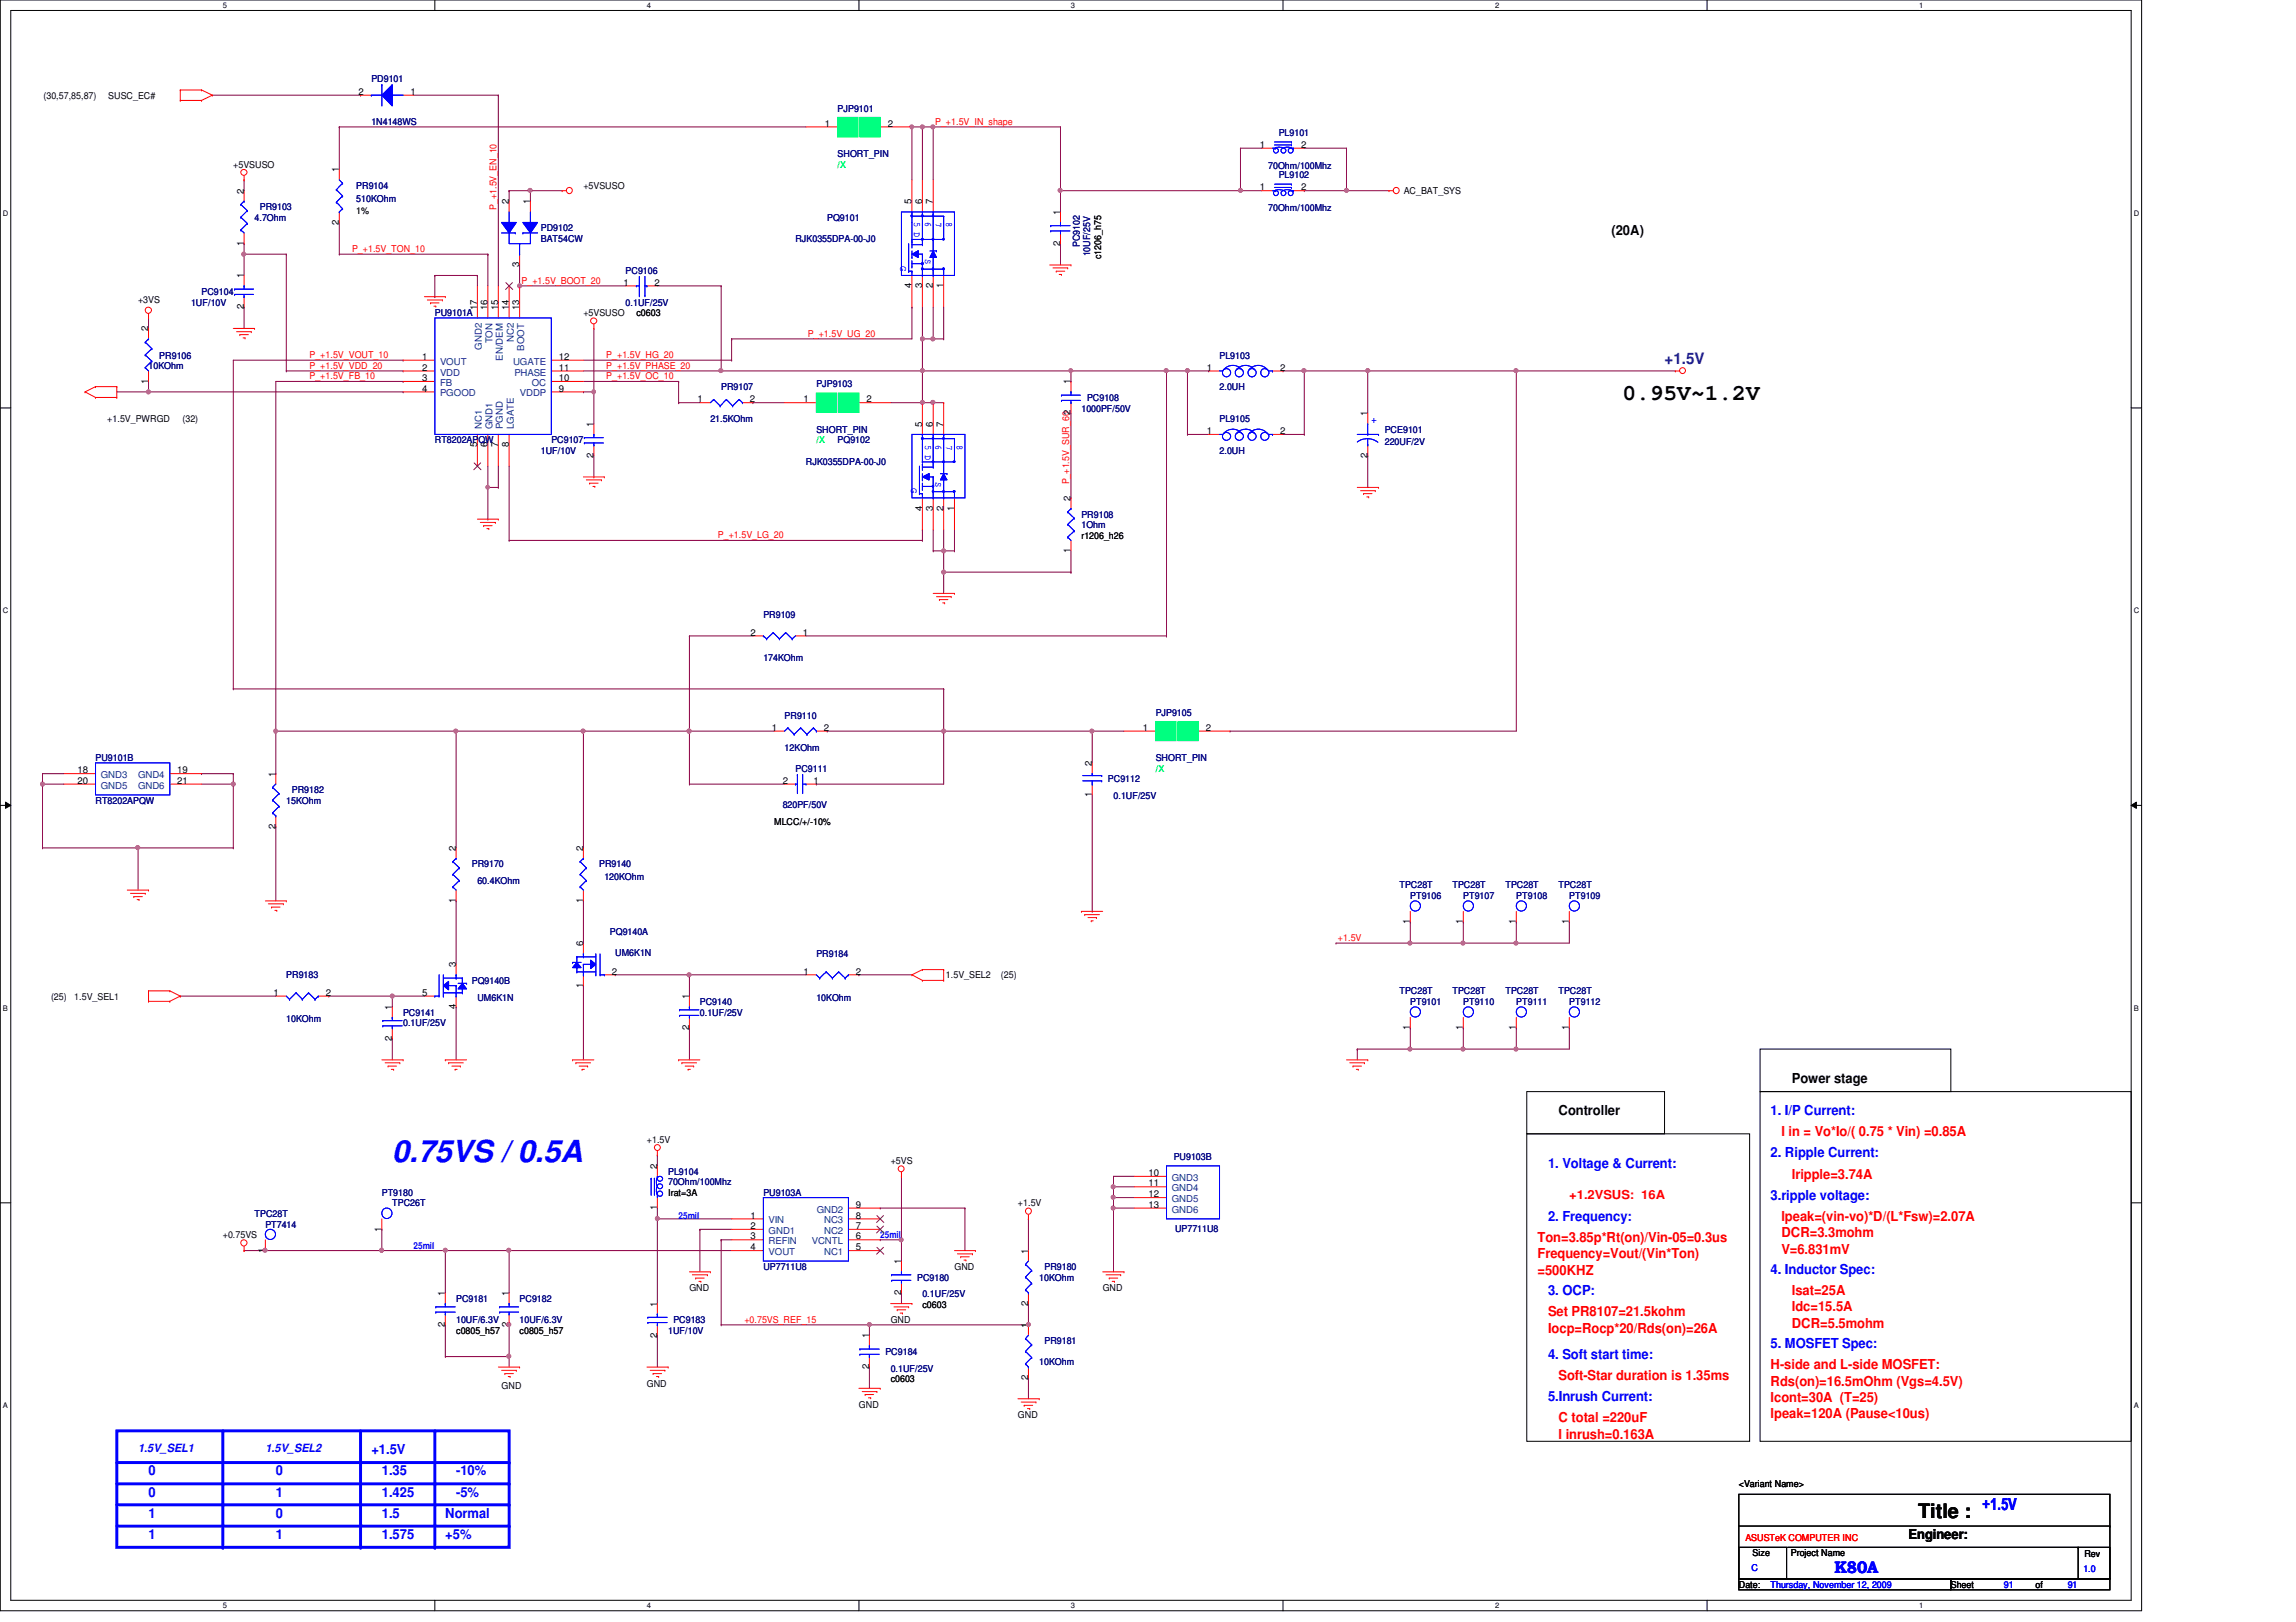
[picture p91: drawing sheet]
<svg xmlns="http://www.w3.org/2000/svg" width="297mm" height="210mm" viewBox="0 0 297 210" stroke-linecap="round" stroke-linejoin="round" font-family="sans-serif">
<defs><g id="words">
<text font-size="3.9" fill="#00f" x="50.8" y="150.3">0.75VS / 0.5A</text>
<text font-size="2.9" x="209.9" y="51.8">0.95V~1.2V</text>
<text font-size="2.6" x="248.2" y="196.5">Title :</text>
<g font-size="2.2" fill="#00f">
<text x="256.5" y="195.4">+1.5V</text>
<text x="237.3" y="203.6">K80A</text>
</g>
<text font-size="2" fill="#400080" x="215.3" y="47.2">+1.5V</text>
<g font-size="1.8">
<text x="208.5" y="30.4">(20A)</text>
<text x="231.8" y="140.2">Power stage</text>
<text x="201.6" y="144.3">Controller</text>
<text x="246.9" y="199.1">Engineer:</text>
</g>
<g font-size="1.8" fill="#00f">
<text x="229.1" y="149.8">2. Ripple Current:</text>
<text x="229.1" y="144.3">1. I/P Current:</text>
<text x="200.3" y="151.1">1. Voltage &amp; Current:</text>
<text x="229.1" y="155.2">3.ripple voltage:</text>
<text x="200.3" y="158">2. Frequency:</text>
<text x="200.3" y="167.6">3. OCP:</text>
<text x="229.1" y="164.8">4. Inductor Spec:</text>
<text x="200.3" y="175.8">4. Soft start time:</text>
<text x="229.1" y="174.5">5. MOSFET Spec:</text>
<text x="200.3" y="181.3">5.Inrush Current:</text>
<text x="19.2" y="190.9">0</text>
<text x="35.7" y="190.9">0</text>
<text x="48" y="188.2">+1.5V</text>
<text x="49.4" y="190.9">1.35</text>
<text x="59" y="190.9">-10%</text>
<text x="19.2" y="196.4">1</text>
<text x="19.2" y="193.7">0</text>
<text x="35.7" y="193.7">1</text>
<text x="35.7" y="196.4">0</text>
<text x="49.4" y="196.4">1.5</text>
<text x="49.4" y="193.7">1.425</text>
<text x="57.6" y="196.4">Normal</text>
<text x="59" y="193.7">-5%</text>
<text x="19.2" y="199.1">1</text>
<text x="35.7" y="199.1">1</text>
<text x="49.4" y="199.1">1.575</text>
<text x="57.6" y="199.1">+5%</text>
</g>
<g font-size="1.8" fill="#f00">
<text x="230.5" y="147">I in = Vo*Io/( 0.75 * Vin) =0.85A</text>
<text x="231.8" y="152.5">Iripple=3.74A</text>
<text x="198.9" y="160.7">Ton=3.85p*Rt(on)/Vin-05=0.3us</text>
<text x="230.5" y="158">Ipeak=(vin-vo)*D/(L*Fsw)=2.07A</text>
<text x="230.5" y="160.1">DCR=3.3mohm</text>
<text x="198.9" y="162.9">Frequency=Vout/(Vin*Ton)</text>
<text x="198.9" y="165">=500KHZ</text>
<text x="230.5" y="162.2">V=6.831mV</text>
<text x="231.8" y="167.6">Isat=25A</text>
<text x="200.3" y="170.3">Set PR8107=21.5kohm</text>
<text x="200.3" y="172.5">Iocp=Rocp*20/Rds(on)=26A</text>
<text x="231.8" y="169.7">Idc=15.5A</text>
<text x="231.8" y="171.8">DCR=5.5mohm</text>
<text x="201.6" y="178.6">Soft-Star duration is 1.35ms</text>
<text x="229.1" y="177.2">H-side and L-side MOSFET:</text>
<text x="229.1" y="179.3">Rds(on)=16.5mOhm (Vgs=4.5V)</text>
<text x="201.6" y="184.1">C total =220uF</text>
<text x="229.1" y="181.4">Icont=30A (T=25)</text>
<text x="229.1" y="183.6">Ipeak=120A (Pause&lt;10us)</text>
<text x="201.6" y="186.2">I inrush=0.163A</text>
</g>
<text font-size="1.6" fill="#f00" x="203" y="155.1">+1.2VSUS: 16A</text>
<g font-size="1.5" fill="#00f">
<text x="17.9" y="187.9">1.5V_SEL1</text>
<text x="34.3" y="187.9">1.5V_SEL2</text>
</g>
<g font-size="1.2" fill="#000080">
<text x="48" y="10.6">PD9101</text>
<text x="48" y="16.2">1N4148WS</text>
<text x="108.4" y="14.4">PJP9101</text>
<text x="165.4" y="17.6">PL9101</text>
<text x="108.4" y="20.3">SHORT_PIN</text>
<text x="164.1" y="21.8">70Ohm/100Mhz</text>
<text x="165.4" y="23.1">PL9102</text>
<text x="32.9" y="28.6">4.7Ohm</text>
<text x="33.6" y="27.2">PR9103</text>
<text x="46.1" y="24.4">PR9104</text>
<text x="46.1" y="26.1">510KOhm</text>
<text x="70" y="29.9">PD9102</text>
<text x="107" y="28.6">PQ9101</text>
<text x="164.1" y="27.3">70Ohm/100Mhz</text>
<text x="70" y="31.3">BAT54CW</text>
<text x="80.9" y="35.4">PC9106</text>
<text x="102.9" y="31.3">RJK0355DPA-00-J0</text>
<text x="139.7" y="32" transform="rotate(-90 139.7 32)">PC9102</text>
<text x="141.1" y="33.2" transform="rotate(-90 141.1 33.2)">10UF/25V</text>
<text x="24.7" y="39.5">1UF/10V</text>
<text x="26.1" y="38.1">PC9104</text>
<text x="56.3" y="40.9">PU9101A</text>
<text x="80.9" y="39.5">0.1UF/25V</text>
<text x="19.2" y="47.8">10KOhm</text>
<text x="20.6" y="46.4">PR9106</text>
<text x="157.8" y="46.4">PL9103</text>
<text x="93.3" y="50.5">PR9107</text>
<text x="105.6" y="50.1">PJP9103</text>
<text x="139.9" y="53.3">1000PF/50V</text>
<text x="140.6" y="51.9">PC9108</text>
<text x="157.8" y="50.5">2.0UH</text>
<text x="56.3" y="57.4">RT8202APQW</text>
<text x="70" y="58.7">1UF/10V</text>
<text x="71.3" y="57.4">PC9107</text>
<text x="91.9" y="54.6">21.5KOhm</text>
<text x="105.6" y="56">SHORT_PIN</text>
<text x="108.4" y="57.4">PQ9102</text>
<text x="157.8" y="54.6">PL9105</text>
<text x="157.8" y="58.7">2.0UH</text>
<text x="179.2" y="56">PCE9101</text>
<text x="179.2" y="57.6">220UF/2V</text>
<text x="104.3" y="60.1">RJK0355DPA-00-J0</text>
<text x="139.9" y="67">PR9108</text>
<text x="139.9" y="68.3">1Ohm</text>
<text x="98.8" y="80">PR9109</text>
<text x="98.8" y="85.6">174KOhm</text>
<text x="101.5" y="93">PR9110</text>
<text x="149.5" y="92.6">PJP9105</text>
<text x="12.4" y="98.5">PU9101B</text>
<text x="101.5" y="97.2">12KOhm</text>
<text x="102.9" y="99.9">PC9111</text>
<text x="143.3" y="101.3">PC9112</text>
<text x="149.5" y="98.5">SHORT_PIN</text>
<text x="12.4" y="104">RT8202APQW</text>
<text x="37" y="104">15KOhm</text>
<text x="37.8" y="102.6">PR9182</text>
<text x="101.3" y="104.6">820PF/50V</text>
<text x="144.1" y="103.5">0.1UF/25V</text>
<text x="61" y="112.2">PR9170</text>
<text x="77.5" y="112.2">PR9140</text>
<text x="78.2" y="113.9">120KOhm</text>
<text x="61.8" y="114.4">60.4KOhm</text>
<text x="181.1" y="115">TPC28T</text>
<text x="182.5" y="116.3">PT9106</text>
<text x="187.9" y="115">TPC28T</text>
<text x="189.3" y="116.3">PT9107</text>
<text x="194.8" y="115">TPC28T</text>
<text x="196.2" y="116.3">PT9108</text>
<text x="201.6" y="115">TPC28T</text>
<text x="203" y="116.3">PT9109</text>
<text x="78.9" y="121">PQ9140A</text>
<text x="79.6" y="123.7">UM6K1N</text>
<text x="105.6" y="123.9">PR9184</text>
<text x="37" y="126.6">PR9183</text>
<text x="52.2" y="131.4">PC9141</text>
<text x="61" y="127.3">PQ9140B</text>
<text x="61.8" y="129.5">UM6K1N</text>
<text x="90.5" y="130">PC9140</text>
<text x="90.5" y="131.4">0.1UF/25V</text>
<text x="105.6" y="129.5">10KOhm</text>
<text x="181.1" y="128.7">TPC28T</text>
<text x="182.5" y="130">PT9101</text>
<text x="187.9" y="128.7">TPC28T</text>
<text x="189.3" y="130">PT9110</text>
<text x="194.8" y="128.7">TPC28T</text>
<text x="196.2" y="130">PT9111</text>
<text x="201.6" y="128.7">TPC28T</text>
<text x="203" y="130">PT9112</text>
<text x="37" y="132.2">10KOhm</text>
<text x="52.2" y="132.8">0.1UF/25V</text>
<text x="49.4" y="154.7">PT9180</text>
<text x="86.4" y="152">PL9104</text>
<text x="86.4" y="153.4">70Ohm/100Mhz</text>
<text x="98.8" y="154.7">PU9103A</text>
<text x="151.8" y="150.1">PU9103B</text>
<text x="32.9" y="157.5">TPC28T</text>
<text x="34.3" y="158.9">PT7414</text>
<text x="50.8" y="156.1">TPC26T</text>
<text x="152" y="159.4">UP7711U8</text>
<text x="98.8" y="164.3">UP7711U8</text>
<text x="118.7" y="165.7">PC9180</text>
<text x="119.3" y="167.9">0.1UF/25V</text>
<text x="134.4" y="165.7">10KOhm</text>
<text x="135.1" y="164.3">PR9180</text>
<text x="59" y="168.4">PC9181</text>
<text x="59" y="171.2">10UF/6.3V</text>
<text x="67.2" y="168.4">PC9182</text>
<text x="67.2" y="171.2">10UF/6.3V</text>
<text x="86.4" y="172.6">1UF/10V</text>
<text x="87.1" y="171.2">PC9183</text>
<text x="135.1" y="173.9">PR9181</text>
<text x="114.6" y="175.3">PC9184</text>
<text x="115.2" y="177.5">0.1UF/25V</text>
<text x="134.4" y="176.7">10KOhm</text>
</g>
<g font-size="1.2">
<text x="5.6" y="12.8">(30,57,85,87)</text>
<text x="14" y="12.8">SUSC_EC#</text>
<text x="46.4" y="12.3">2</text>
<text x="53.1" y="12.3">1</text>
<text x="106.7" y="16.4">1</text>
<text x="114.8" y="16.4">2</text>
<text x="30.2" y="21.7">+5VSUSO</text>
<text x="43.9" y="22.3" transform="rotate(-90 43.9 22.3)">1</text>
<text x="163" y="19.1">1</text>
<text x="168.3" y="19.1">2</text>
<text x="31.5" y="25.1" transform="rotate(-90 31.5 25.1)">2</text>
<text x="43.9" y="29.1" transform="rotate(-90 43.9 29.1)">2</text>
<text x="65.8" y="26.5" transform="rotate(-90 65.8 26.5)">2</text>
<text x="68.6" y="26.5" transform="rotate(-90 68.6 26.5)">1</text>
<text x="75.5" y="24.4">+5VSUSO</text>
<text x="117.9" y="26.5" transform="rotate(-90 117.9 26.5)">5</text>
<text x="119.3" y="26.5" transform="rotate(-90 119.3 26.5)">6</text>
<text x="120.7" y="26.5" transform="rotate(-90 120.7 26.5)">7</text>
<text x="137.2" y="27.8" transform="rotate(-90 137.2 27.8)">1</text>
<text x="163" y="24.6">1</text>
<text x="168.3" y="24.6">2</text>
<text x="181.6" y="25.1">AC_BAT_SYS</text>
<text x="31.5" y="31.8" transform="rotate(-90 31.5 31.8)">1</text>
<text x="67.2" y="34.5" transform="rotate(-90 67.2 34.5)">3</text>
<text x="137.2" y="31.8" transform="rotate(-90 137.2 31.8)">2</text>
<text x="142.4" y="33.6" transform="rotate(-90 142.4 33.6)">c1206_h75</text>
<text x="17.9" y="39.2">+3VS</text>
<text x="31.5" y="40" transform="rotate(-90 31.5 40)">2</text>
<text x="31.5" y="36" transform="rotate(-90 31.5 36)">1</text>
<text x="61.7" y="40.2" transform="rotate(-90 61.7 40.2)">17</text>
<text x="63.1" y="40.2" transform="rotate(-90 63.1 40.2)">16</text>
<text x="64.4" y="40.2" transform="rotate(-90 64.4 40.2)">15</text>
<text x="65.8" y="40.2" transform="rotate(-90 65.8 40.2)">14</text>
<text x="67.2" y="40.2" transform="rotate(-90 67.2 40.2)">13</text>
<text x="75.5" y="40.9">+5VSUSO</text>
<text x="80.7" y="37">1</text>
<text x="82.3" y="40.9">c0603</text>
<text x="84.7" y="37">2</text>
<text x="117.9" y="37.3" transform="rotate(-90 117.9 37.3)">4</text>
<text x="119.3" y="37.3" transform="rotate(-90 119.3 37.3)">3</text>
<text x="120.7" y="37.3" transform="rotate(-90 120.7 37.3)">2</text>
<text x="122" y="37.3" transform="rotate(-90 122 37.3)">1</text>
<text x="19.2" y="42.9" transform="rotate(-90 19.2 42.9)">2</text>
<text x="54.6" y="46.6">1</text>
<text x="54.6" y="48">2</text>
<text x="72.3" y="48">11</text>
<text x="72.3" y="46.6">12</text>
<text x="156.1" y="48">1</text>
<text x="165.6" y="48">2</text>
<text x="19.2" y="49.7" transform="rotate(-90 19.2 49.7)">1</text>
<text x="54.6" y="49.3">3</text>
<text x="54.6" y="50.7">4</text>
<text x="72.3" y="50.7">9</text>
<text x="72.3" y="49.3">10</text>
<text x="90.3" y="52.1">1</text>
<text x="97" y="52.1">2</text>
<text x="104" y="52.1">1</text>
<text x="112.1" y="52.1">2</text>
<text x="138.5" y="49.7" transform="rotate(-90 138.5 49.7)">1</text>
<text x="176.9" y="53.9" transform="rotate(-90 176.9 53.9)">1</text>
<text x="13.9" y="54.6">+1.5V_PWRGD</text>
<text x="23.6" y="54.6">(32)</text>
<text x="61.7" y="57.9" transform="rotate(-90 61.7 57.9)">5</text>
<text x="63.1" y="57.9" transform="rotate(-90 63.1 57.9)">6</text>
<text x="64.4" y="57.9" transform="rotate(-90 64.4 57.9)">7</text>
<text x="65.8" y="57.9" transform="rotate(-90 65.8 57.9)">8</text>
<text x="76.8" y="59.2" transform="rotate(-90 76.8 59.2)">2</text>
<text x="76.8" y="55.2" transform="rotate(-90 76.8 55.2)">1</text>
<text x="119.3" y="55.2" transform="rotate(-90 119.3 55.2)">5</text>
<text x="120.7" y="55.2" transform="rotate(-90 120.7 55.2)">6</text>
<text x="122" y="55.2" transform="rotate(-90 122 55.2)">7</text>
<text x="156.1" y="56.2">1</text>
<text x="165.6" y="56.2">2</text>
<text x="176.9" y="59.2" transform="rotate(-90 176.9 59.2)">2</text>
<text x="138.5" y="64.9" transform="rotate(-90 138.5 64.9)">2</text>
<text x="119.3" y="66.1" transform="rotate(-90 119.3 66.1)">4</text>
<text x="120.7" y="66.1" transform="rotate(-90 120.7 66.1)">3</text>
<text x="122" y="66.1" transform="rotate(-90 122 66.1)">2</text>
<text x="123.4" y="66.1" transform="rotate(-90 123.4 66.1)">1</text>
<text x="138.5" y="71.6" transform="rotate(-90 138.5 71.6)">1</text>
<text x="139.9" y="69.7">r1206_h26</text>
<text x="97.1" y="82.3">2</text>
<text x="103.9" y="82.3">1</text>
<text x="99.9" y="94.6">1</text>
<text x="106.6" y="94.6">2</text>
<text x="147.9" y="94.6">1</text>
<text x="156" y="94.6">2</text>
<text x="10" y="100.1">18</text>
<text x="10" y="101.4">20</text>
<text x="22.9" y="100.1">19</text>
<text x="22.9" y="101.4">21</text>
<text x="35.6" y="100.5" transform="rotate(-90 35.6 100.5)">1</text>
<text x="101.3" y="101.4">2</text>
<text x="105.2" y="101.4">1</text>
<text x="141.3" y="99.1" transform="rotate(-90 141.3 99.1)">2</text>
<text x="35.6" y="107.2" transform="rotate(-90 35.6 107.2)">2</text>
<text x="100.2" y="106.7">MLCC/+/-10%</text>
<text x="141.3" y="103.1" transform="rotate(-90 141.3 103.1)">1</text>
<text x="59" y="110.1" transform="rotate(-90 59 110.1)">2</text>
<text x="75.4" y="110.1" transform="rotate(-90 75.4 110.1)">2</text>
<text x="59" y="116.8" transform="rotate(-90 59 116.8)">1</text>
<text x="75.4" y="116.8" transform="rotate(-90 75.4 116.8)">1</text>
<text x="182.4" y="119.6" transform="rotate(-90 182.4 119.6)">1</text>
<text x="189.3" y="119.6" transform="rotate(-90 189.3 119.6)">1</text>
<text x="196.1" y="119.6" transform="rotate(-90 196.1 119.6)">1</text>
<text x="203" y="119.6" transform="rotate(-90 203 119.6)">1</text>
<text x="59" y="125.2" transform="rotate(-90 59 125.2)">3</text>
<text x="75.4" y="122.5" transform="rotate(-90 75.4 122.5)">6</text>
<text x="6.6" y="129.4">(25)</text>
<text x="9.6" y="129.4">1.5V_SEL1</text>
<text x="35.4" y="128.9">1</text>
<text x="42.2" y="128.9">2</text>
<text x="50.7" y="130.7" transform="rotate(-90 50.7 130.7)">1</text>
<text x="54.6" y="128.9">5</text>
<text x="59" y="130.6" transform="rotate(-90 59 130.6)">4</text>
<text x="75.4" y="127.8" transform="rotate(-90 75.4 127.8)">1</text>
<text x="79.2" y="126.1">2</text>
<text x="89.2" y="129.3" transform="rotate(-90 89.2 129.3)">1</text>
<text x="104" y="126.1">1</text>
<text x="110.7" y="126.1">2</text>
<text x="122.4" y="126.6">1.5V_SEL2</text>
<text x="129.5" y="126.6">(25)</text>
<text x="50.7" y="134.7" transform="rotate(-90 50.7 134.7)">2</text>
<text x="89.2" y="133.3" transform="rotate(-90 89.2 133.3)">2</text>
<text x="182.4" y="133.3" transform="rotate(-90 182.4 133.3)">1</text>
<text x="189.3" y="133.3" transform="rotate(-90 189.3 133.3)">1</text>
<text x="196.1" y="133.3" transform="rotate(-90 196.1 133.3)">1</text>
<text x="203" y="133.3" transform="rotate(-90 203 133.3)">1</text>
<text x="83.7" y="147.9">+1.5V</text>
<text x="85" y="151.3" transform="rotate(-90 85 151.3)">2</text>
<text x="86.4" y="154.7">Irat=3A</text>
<text x="115.2" y="150.6">+5VS</text>
<text x="148.6" y="152.2">10</text>
<text x="148.6" y="153.5">11</text>
<text x="148.6" y="154.9">12</text>
<text x="28.8" y="160.2">+0.75VS</text>
<text x="49.4" y="159.4" transform="rotate(-90 49.4 159.4)">1</text>
<text x="85" y="156.6" transform="rotate(-90 85 156.6)">1</text>
<text x="97.1" y="157.7">1</text>
<text x="97.1" y="159">2</text>
<text x="97.1" y="160.4">3</text>
<text x="97.1" y="161.8">4</text>
<text x="110.7" y="161.8">5</text>
<text x="110.7" y="160.4">6</text>
<text x="110.7" y="159">7</text>
<text x="110.7" y="157.7">8</text>
<text x="110.7" y="156.3">9</text>
<text x="131.7" y="156.1">+1.5V</text>
<text x="148.6" y="156.3">13</text>
<text x="34.3" y="162.1" transform="rotate(-90 34.3 162.1)">1</text>
<text x="57.6" y="167.7" transform="rotate(-90 57.6 167.7)">1</text>
<text x="65.8" y="167.7" transform="rotate(-90 65.8 167.7)">1</text>
<text x="89.2" y="167.1">GND</text>
<text x="116.6" y="167.6" transform="rotate(-90 116.6 167.6)">2</text>
<text x="116.6" y="163.6" transform="rotate(-90 116.6 163.6)">1</text>
<text x="123.5" y="164.3">GND</text>
<text x="133" y="162.2" transform="rotate(-90 133 162.2)">1</text>
<text x="142.7" y="167.1">GND</text>
<text x="57.6" y="171.7" transform="rotate(-90 57.6 171.7)">2</text>
<text x="59" y="172.6">c0805_h57</text>
<text x="65.8" y="171.7" transform="rotate(-90 65.8 171.7)">2</text>
<text x="67.2" y="172.6">c0805_h57</text>
<text x="85" y="173.1" transform="rotate(-90 85 173.1)">2</text>
<text x="85" y="169.1" transform="rotate(-90 85 169.1)">1</text>
<text x="112.4" y="173.2" transform="rotate(-90 112.4 173.2)">1</text>
<text x="115.2" y="171.2">GND</text>
<text x="119.3" y="169.3">c0603</text>
<text x="133" y="171.8" transform="rotate(-90 133 171.8)">1</text>
<text x="133" y="169" transform="rotate(-90 133 169)">2</text>
<text x="64.9" y="179.7">GND</text>
<text x="83.7" y="179.5">GND</text>
<text x="112.4" y="177.2" transform="rotate(-90 112.4 177.2)">2</text>
<text x="115.2" y="178.9">c0603</text>
<text x="133" y="178.6" transform="rotate(-90 133 178.6)">2</text>
<text x="111.1" y="182.2">GND</text>
<text x="131.7" y="183.6">GND</text>
<text x="225" y="192.4">&lt;Variant Name&gt;</text>
<text x="226.7" y="201.4">Size</text>
<text x="231.7" y="201.4">Project Name</text>
<text x="269.7" y="201.5">Rev</text>
<text x="225" y="205.5">Date:</text>
<text x="252.4" y="205.5">Sheet</text>
<text x="263.4" y="205.5">of</text>
</g>
<g font-size="1.2" fill="#f00">
<text x="121" y="16.2">P_+1.5V_IN_shape</text>
<text x="64.2" y="27.2" transform="rotate(-90 64.2 27.2)">P_+1.5V_EN_10</text>
<text x="45.5" y="32.6">P_+1.5V_TON_10</text>
<text x="67.5" y="36.7">P_+1.5V_BOOT_20</text>
<text x="40" y="46.4">P_+1.5V_VOUT_10</text>
<text x="40" y="47.8">P_+1.5V_VDD_20</text>
<text x="78.4" y="47.8">P_+1.5V_PHASE_20</text>
<text x="78.4" y="46.4">P_+1.5V_HG_20</text>
<text x="104.5" y="43.6">P_+1.5V_UG_20</text>
<text x="40" y="49.1">P_+1.5V_FB_10</text>
<text x="78.4" y="49.1">P_+1.5V_OC_10</text>
<text x="138.3" y="62.7" transform="rotate(-90 138.3 62.7)">P_+1.5V_SUR_602</text>
<text x="92.9" y="69.7">P_+1.5V_LG_20</text>
<text x="173.1" y="121.8">+1.5V</text>
<text x="96.3" y="171.2">+0.75VS_REF_15</text>
<text x="225.8" y="199.5">ASUSTeK COMPUTER INC</text>
</g>
<g font-size="1.2" fill="#0f0">
<text x="108.4" y="21.7">/X</text>
<text x="105.6" y="57.4">/X</text>
<text x="149.5" y="99.9">/X</text>
</g>
<text font-size="1.2" fill="#008000" x="46.1" y="27.7">1%</text>
<g font-size="1.2" fill="#00f">
<text x="118.3" y="28.8" transform="rotate(90 118.3 28.8)">5 D</text>
<text x="119.7" y="28.8" transform="rotate(90 119.7 28.8)">6</text>
<text x="121" y="28.8" transform="rotate(90 121 28.8)">7</text>
<text x="122.4" y="28.8" transform="rotate(90 122.4 28.8)">8</text>
<text x="116.5" y="34.4" transform="rotate(90 116.5 34.4)">G</text>
<text x="119.7" y="33.6" transform="rotate(90 119.7 33.6)">S</text>
<text x="119.7" y="57.6" transform="rotate(90 119.7 57.6)">5 D</text>
<text x="121" y="57.6" transform="rotate(90 121 57.6)">6</text>
<text x="122.4" y="57.6" transform="rotate(90 122.4 57.6)">7</text>
<text x="123.8" y="57.6" transform="rotate(90 123.8 57.6)">8</text>
<text x="177.4" y="54.8">+</text>
<text x="117.9" y="63.2" transform="rotate(90 117.9 63.2)">G</text>
<text x="121" y="62.4" transform="rotate(90 121 62.4)">S</text>
<text x="53.5" y="161.6">25mil</text>
<text x="87.8" y="157.8">25mil</text>
<text x="113.9" y="160.2">25mil</text>
<text x="226.6" y="203.3">C</text>
<text x="269.5" y="203.5">1.0</text>
<text x="229.1" y="205.5">Thursday, November 12, 2009</text>
<text x="259.2" y="205.5">91</text>
<text x="267.5" y="205.5">91</text>
</g>
<g font-size="1.2" fill="#004080">
<text x="56.9" y="47.2">VOUT</text>
<text x="62.4" y="45.3" transform="rotate(-90 62.4 45.3)">GND2</text>
<text x="63.7" y="44.4" transform="rotate(-90 63.7 44.4)">TON</text>
<text x="65.1" y="46.7" transform="rotate(-90 65.1 46.7)">EN/DEM</text>
<text x="66.4" y="47.2">UGATE</text>
<text x="66.5" y="44.3" transform="rotate(-90 66.5 44.3)">NC2</text>
<text x="67.8" y="45.4" transform="rotate(-90 67.8 45.4)">BOOT</text>
<text x="56.9" y="48.6">VDD</text>
<text x="56.9" y="50">FB</text>
<text x="56.9" y="51.3">PGOOD</text>
<text x="66.5" y="48.6">PHASE</text>
<text x="67.3" y="51.3">VDDP</text>
<text x="68.8" y="50">OC</text>
<text x="62.4" y="55.5" transform="rotate(-90 62.4 55.5)">NC1</text>
<text x="63.7" y="55.5" transform="rotate(-90 63.7 55.5)">GND1</text>
<text x="65.1" y="55.5" transform="rotate(-90 65.1 55.5)">PGND</text>
<text x="66.5" y="55.5" transform="rotate(-90 66.5 55.5)">LGATE</text>
<text x="13" y="100.7">GND3</text>
<text x="17.9" y="100.7">GND4</text>
<text x="13" y="102.1">GND5</text>
<text x="17.9" y="102.1">GND6</text>
<text x="151.6" y="152.8">GND3</text>
<text x="151.6" y="154.2">GND4</text>
<text x="151.6" y="155.6">GND5</text>
<text x="99.4" y="158.3">VIN</text>
<text x="99.4" y="159.7">GND1</text>
<text x="99.4" y="161">REFIN</text>
<text x="105" y="161">VCNTL</text>
<text x="105.7" y="156.9">GND2</text>
<text x="106.6" y="159.7">NC2</text>
<text x="106.6" y="158.3">NC3</text>
<text x="151.6" y="156.9">GND6</text>
<text x="99.4" y="162.4">VOUT</text>
<text x="106.6" y="162.4">NC1</text>
</g>
<g font-size="1">
<text x="28.8" y="1">5</text>
<text x="83.7" y="1">4</text>
<text x="138.6" y="1">3</text>
<text x="193.4" y="1">2</text>
<text x="248.3" y="1">1</text>
<text x=".4" y="27.9">D</text>
<text x="276.1" y="27.9">D</text>
<text x=".4" y="79.4">C</text>
<text x="276.1" y="79.4">C</text>
<text x=".4" y="130.8">B</text>
<text x="276.1" y="130.8">B</text>
<text x=".4" y="182.2">A</text>
<text x="276.1" y="182.2">A</text>
<text x="28.8" y="208.1">5</text>
<text x="83.7" y="208.1">4</text>
<text x="138.6" y="208.1">3</text>
<text x="193.4" y="208.1">2</text>
<text x="248.3" y="208.1">1</text>
</g>
</g></defs>
<path d="M0 0h277.1v208.4h-277.1zM1.4 1.4h274.3v205.7h-274.3z" fill="none" stroke="#000" stroke-width=".13"/>
<g fill="#fff">
<path d="M28.8 .1h.6v1.1h-.6z"/>
<path d="M28.8 207.2h.6v1.1h-.6z"/>
</g>
<path d="M56.3 0v1.4M56.3 207.1v1.3" fill="none" stroke="#000" stroke-width=".13"/>
<g fill="#fff">
<path d="M83.7 .1h.5v1.1h-.5z"/>
<path d="M83.7 207.2h.5v1.1h-.5z"/>
</g>
<path d="M111.1 0v1.4M111.1 207.1v1.3" fill="none" stroke="#000" stroke-width=".13"/>
<g fill="#fff">
<path d="M138.6 .1h.5v1.1h-.5z"/>
<path d="M138.6 207.2h.5v1.1h-.5z"/>
</g>
<path d="M166 0v1.4M166 207.1v1.3" fill="none" stroke="#000" stroke-width=".13"/>
<g fill="#fff">
<path d="M193.4 .1h.6v1.1h-.6z"/>
<path d="M193.4 207.2h.6v1.1h-.6z"/>
</g>
<path d="M220.8 0v1.4M220.8 207.1v1.3" fill="none" stroke="#000" stroke-width=".13"/>
<g fill="#fff">
<path d="M248.3 .1h.5v1.1h-.5z"/>
<path d="M248.3 207.2h.5v1.1h-.5z"/>
<path d="M.4 27.1h.7v1.1h-.7z"/>
<path d="M276.1 27.1h.7v1.1h-.7z"/>
<path d="M.4 78.5h.7v1.1h-.7z"/>
<path d="M276.1 78.5h.7v1.1h-.7z"/>
</g>
<path d="M0 52.8h1.4M275.7 52.8h1.4" fill="none" stroke="#000" stroke-width=".13"/>
<g fill="#fff">
<path d="M.4 129.9h.6v1.1h-.6z"/>
<path d="M276.1 129.9h.6v1.1h-.6z"/>
</g>
<path d="M0 104.2h1.4M.7 103.8l.7 .4-.7 .4zM275.7 104.2l.7-.4v.8zM275.7 104.2h1.4" fill="none" stroke="#000" stroke-width=".13"/>
<path d="M.7 103.8l.7 .4-.7 .4zM275.7 104.2l.7-.4v.8z" fill="#000"/>
<g fill="#fff">
<path d="M.4 181.4h.6v1.1h-.6z"/>
<path d="M276.1 181.4h.6v1.1h-.6z"/>
</g>
<path d="M0 155.7h1.4M275.7 155.7h1.4" fill="none" stroke="#000" stroke-width=".13"/>
<path d="M43.9 16.4h.1M43.9 16.4h60.4M105.6 101.5h.1M105.6 101.5h16.5M182.5 135.8h.1M182.5 135.8h6.8M203 133h.1M203 133v2.8" fill="none" stroke="#800040" stroke-width=".13"/>
<circle cx="189.3" cy="135.8" r=".26" fill="#f0f"/>
<circle cx="189.3" cy="135.8" r=".26" fill="none" stroke="#f0f" stroke-width=".13"/>
<circle cx="182.4" cy="135.8" r=".26" fill="#f0f"/>
<circle cx="182.4" cy="135.8" r=".26" fill="none" stroke="#f0f" stroke-width=".13"/>
<path d="M175.6 135.8h.1M175.6 135.8v1.4M182.5 133h.1M182.5 133v2.8M189.3 135.8h.1M189.3 133h.1M189.3 135.8h13.7M189.3 133v2.8M196.2 133h.1M196.2 135.8h.1M196.2 133v2.8" fill="none" stroke="#800040" stroke-width=".13"/>
<circle cx="196.1" cy="135.8" r=".26" fill="#f0f"/>
<circle cx="196.1" cy="135.8" r=".26" fill="none" stroke="#f0f" stroke-width=".13"/>
<path d="M189.3 119.3h.1M189.3 119.3v2.7h-6.8M182.5 122h.1M196.2 122h.1M196.2 122h6.8" fill="none" stroke="#800040" stroke-width=".13"/>
<circle cx="182.4" cy="122" r=".26" fill="#f0f"/>
<circle cx="182.4" cy="122" r=".26" fill="none" stroke="#f0f" stroke-width=".13"/>
<path d="M196.2 119.3h.1M196.2 119.3v2.7M203 119.3h.1M203 119.3v2.7" fill="none" stroke="#800040" stroke-width=".13"/>
<circle cx="196.1" cy="122" r=".26" fill="#f0f"/>
<circle cx="196.1" cy="122" r=".26" fill="none" stroke="#f0f" stroke-width=".13"/>
<path d="M182.5 119.3h.1M182.5 119.3v2.7h-9.7M172.8 122h.1M189.3 122h.1M189.3 122h6.9" fill="none" stroke="#800040" stroke-width=".13"/>
<circle cx="189.3" cy="122" r=".26" fill="#f0f"/>
<circle cx="189.3" cy="122" r=".26" fill="none" stroke="#f0f" stroke-width=".13"/>
<path d="M19.2 42.5h.1M19.2 50.7h.1M19.2 41.1v1.4M19.2 49.4v1.3M19.2 50.7h33M52.2 50.7h.1M175.6 135.8h.1M175.6 135.8h6.9" fill="none" stroke="#800040" stroke-width=".13"/>
<circle cx="19.2" cy="50.7" r=".26" fill="#f0f"/>
<circle cx="19.2" cy="50.7" r=".26" fill="none" stroke="#f0f" stroke-width=".13"/>
<path d="M122.1 94.6h.1M122.1 94.6h19.2M141.3 94.6h.1M141.3 94.6v4.1M141.3 117.9h.1M141.3 102.9v15" fill="none" stroke="#800040" stroke-width=".13"/>
<circle cx="122.1" cy="94.6" r=".26" fill="#f0f"/>
<circle cx="122.1" cy="94.6" r=".26" fill="none" stroke="#f0f" stroke-width=".13"/>
<g fill="none" stroke="#800040" stroke-width=".13">
<path d="M43.9 16.4h.1M43.9 16.4v5.5M118 16.4h.1M118 16.4v6.9M120.7 16.4h16.5M137.2 16.4h.1M43.9 32.9h.1M43.9 28.8v4.1M56.3 35.6h.1M56.3 35.6h5.5M137.2 27.4h.1M137.2 24.7v2.7"/>
<path d="M15.1 50.7h4.1M19.2 50.7h.1M94.7 43.9h.1M94.7 43.9h23.3M196.2 48h.1M196.2 48v46.6"/>
</g>
<path d="M117.8 16.2h.1l.3 .1-.1 .3-.2 .1-.1-.1z" fill-rule="evenodd" fill="#f0f"/>
<path d="M117.8 16.2h.1l.3 .1-.1 .3-.2 .1-.1-.1z" fill="none" stroke="#f0f" stroke-width=".13"/>
<path d="M119.3 16.4h.1M119.3 16.4v6.9" fill="none" stroke="#800040" stroke-width=".13"/>
<circle cx="119.3" cy="16.4" r=".26" fill="#f0f"/>
<circle cx="119.3" cy="16.4" r=".26" fill="none" stroke="#f0f" stroke-width=".13"/>
<path d="M119.3 16.4h1.4M120.7 16.4h.1M120.7 16.4v6.9" fill="none" stroke="#800040" stroke-width=".13"/>
<circle cx="120.7" cy="16.4" r=".26" fill="#f0f"/>
<circle cx="120.7" cy="16.4" r=".26" fill="none" stroke="#f0f" stroke-width=".13"/>
<path d="M119.3 39.8v4.1M119.3 43.9h.1" fill="none" stroke="#800040" stroke-width=".13"/>
<circle cx="119.3" cy="43.9" r=".26" fill="#f0f"/>
<circle cx="119.3" cy="43.9" r=".26" fill="none" stroke="#f0f" stroke-width=".13"/>
<path d="M120.7 39.8v4.1M119.3 43.9h.1M119.3 43.9h1.4M120.7 43.9h.1" fill="none" stroke="#800040" stroke-width=".13"/>
<circle cx="120.7" cy="43.9" r=".26" fill="#f0f"/>
<circle cx="120.7" cy="43.9" r=".26" fill="none" stroke="#f0f" stroke-width=".13"/>
<g fill="none" stroke="#800040" stroke-width=".13">
<path d="M27.5 12.3h19.1M46.6 12.3h.1M118 16.4h1.3M119.3 16.4h.1M31.6 31.5h.1M31.6 31.5v1.4M122.1 39.8v4.1M119.3 48h.1M119.3 43.9v4.1M120.7 43.9h.1M120.7 43.9h1.4M122.1 43.9h.1"/>
<path d="M138.6 53.5v10.9M63.1 63.1h.1M63.1 60.3v2.8M138.6 64.4h.1"/>
</g>
<path d="M62.9 62.9h.3l.1 .1-.1 .2-.1 .1-.2-.1z" fill-rule="evenodd" fill="#f0f"/>
<path d="M62.9 62.9h.3l.1 .1-.1 .2-.1 .1-.2-.1z" fill="none" stroke="#f0f" stroke-width=".13"/>
<path d="M68.6 24.7h.1M68.6 24.7v1.3" fill="none" stroke="#800040" stroke-width=".13"/>
<circle cx="68.6" cy="24.6" r=".26" fill="#f0f"/>
<circle cx="68.6" cy="24.6" r=".26" fill="none" stroke="#f0f" stroke-width=".13"/>
<g fill="none" stroke="#800040" stroke-width=".13">
<path d="M160.5 19.2h.1M160.5 19.2h2.7M43.9 32.9h19.2M63.1 32.9h.1M93.3 37v11M93.3 48h.1M97.4 52.1h.1M97.4 52.1h4.1M89.2 82.3h.1M89.2 82.3h8.2M141.3 94.6h.1M141.3 94.6h4.1"/>
<path d="M35.7 107h.1M35.7 107v9.6"/>
</g>
<circle cx="141.3" cy="94.6" r=".26" fill="#f0f"/>
<circle cx="141.3" cy="94.6" r=".26" fill="none" stroke="#f0f" stroke-width=".13"/>
<path d="M122.1 71.3h.1M122.1 68.6v2.7" fill="none" stroke="#800040" stroke-width=".13"/>
<circle cx="122.1" cy="71.3" r=".26" fill="#f0f"/>
<circle cx="122.1" cy="71.3" r=".26" fill="none" stroke="#f0f" stroke-width=".13"/>
<path d="M160.5 19.2v5.5M37 32.9v15.1M160.5 24.7h.1M37 48h.1M87.8 52.1h.1M87.8 52.1h2.7" fill="none" stroke="#800040" stroke-width=".13"/>
<circle cx="160.5" cy="24.6" r=".26" fill="#f0f"/>
<circle cx="160.5" cy="24.6" r=".26" fill="none" stroke="#f0f" stroke-width=".13"/>
<path d="M75.5 48h17.8M93.3 48h.1" fill="none" stroke="#800040" stroke-width=".13"/>
<circle cx="93.3" cy="48" r=".26" fill="#f0f"/>
<circle cx="93.3" cy="48" r=".26" fill="none" stroke="#f0f" stroke-width=".13"/>
<g fill="none" stroke="#800040" stroke-width=".13">
<path d="M53.5 12.3h11M64.5 12.3h.1M137.2 16.4v8.3M63.1 32.9h.1M63.1 32.9v4.1M137.2 24.7h.1M168.7 24.7h.1M168.7 24.7h5.5M30.2 46.6v42.6M75.5 46.6h19.2M94.7 46.6h.1M119.3 68.6h.1"/>
<path d="M119.3 68.6v1.3M120.7 71.3h.1M120.7 71.3h2.8M120.7 68.6v2.7M122.1 71.3h.1M122.1 74h.1M122.1 71.3v2.7M123.5 71.3h.1M123.5 68.6v2.7M30.2 89.2h.1M35.7 94.6h23.3M59 94.6h.1"/>
</g>
<path d="M35.5 94.4h.1l.3 .1-.1 .3-.2 .1-.1-.1z" fill-rule="evenodd" fill="#f0f"/>
<path d="M35.5 94.4h.1l.3 .1-.1 .3-.2 .1-.1-.1z" fill="none" stroke="#f0f" stroke-width=".13"/>
<path d="M76.8 59v2.7M150.9 48h2.7M153.6 48h.1M196.2 48h.1M196.2 48h20.5M76.8 61.7h.1" fill="none" stroke="#800040" stroke-width=".13"/>
<circle cx="196.1" cy="48" r=".26" fill="#f0f"/>
<circle cx="196.1" cy="48" r=".26" fill="none" stroke="#f0f" stroke-width=".13"/>
<path d="M137.2 24.7h.1M137.2 24.7h23.3" fill="none" stroke="#800040" stroke-width=".13"/>
<circle cx="137.2" cy="24.6" r=".26" fill="#f0f"/>
<circle cx="137.2" cy="24.6" r=".26" fill="none" stroke="#f0f" stroke-width=".13"/>
<g fill="none" stroke="#800040" stroke-width=".13">
<path d="M64.5 12.3h.1M64.5 12.3v24.7M137.2 31.5h.1M137.2 31.5v2.8M115.2 52.1h4.1M119.3 52.1h.1M120.7 52.1h1.4M122.1 52.1h.1M138.6 48h12.3M150.9 48h.1M122.1 74h.1M122.1 74v2.8"/>
<path d="M30.2 89.2h91.9M89.2 94.6h.1M89.2 82.3v19.2M104.3 82.3h46.6M122.1 89.2h.1M150.9 82.3h.1"/>
</g>
<circle cx="120.7" cy="52.1" r=".26" fill="#f0f"/>
<circle cx="120.7" cy="52.1" r=".26" fill="none" stroke="#f0f" stroke-width=".13"/>
<path d="M67.2 37h.1M67.2 34.3v2.7M119.3 52.1h.1M119.3 52.1h1.4M89.2 101.5h.1M89.2 101.5h12.3" fill="none" stroke="#800040" stroke-width=".13"/>
<circle cx="119.3" cy="52.1" r=".26" fill="#f0f"/>
<circle cx="119.3" cy="52.1" r=".26" fill="none" stroke="#f0f" stroke-width=".13"/>
<path d="M67.2 37h.1M67.2 37h13.7M35.7 49.4v45.2M119.3 48h.1M119.3 48v4.1M35.7 94.6h.1" fill="none" stroke="#800040" stroke-width=".13"/>
<circle cx="67.2" cy="37" r=".26" fill="#f0f"/>
<circle cx="67.2" cy="37" r=".26" fill="none" stroke="#f0f" stroke-width=".13"/>
<path d="M75.5 49.4h12.3M87.8 49.4h.1M93.3 48h26M119.3 48h.1" fill="none" stroke="#800040" stroke-width=".13"/>
<circle cx="119.3" cy="48" r=".26" fill="#f0f"/>
<circle cx="119.3" cy="48" r=".26" fill="none" stroke="#f0f" stroke-width=".13"/>
<path d="M89.2 94.6h.1M89.2 94.6h11" fill="none" stroke="#800040" stroke-width=".13"/>
<circle cx="89.1" cy="94.6" r=".26" fill="#f0f"/>
<circle cx="89.1" cy="94.6" r=".26" fill="none" stroke="#f0f" stroke-width=".13"/>
<path d="M174.2 24.7h.1M174.2 24.7h5.5M87.8 52.1h.1M87.8 49.4v2.7" fill="none" stroke="#800040" stroke-width=".13"/>
<circle cx="174.2" cy="24.6" r=".26" fill="#f0f"/>
<circle cx="174.2" cy="24.6" r=".26" fill="none" stroke="#f0f" stroke-width=".13"/>
<g fill="none" stroke="#800040" stroke-width=".13">
<path d="M168.7 19.2h5.5M174.2 19.2h.1M31.6 32.9h.1M31.6 32.9v2.7M56.3 38.4h.1M56.3 35.6v2.8M65.9 24.7h.1M65.9 24.7h2.7M138.6 49.4h.1M138.6 48v1.4M64.5 63.1h.1M64.5 60.3v2.8"/>
<path d="M65.9 69.9h53.4M119.3 69.9h.1M122.1 89.2h.1M122.1 89.2v5.4"/>
</g>
<circle cx="31.5" cy="32.9" r=".26" fill="#f0f"/>
<circle cx="31.5" cy="32.9" r=".26" fill="none" stroke="#f0f" stroke-width=".13"/>
<g fill="none" stroke="#800040" stroke-width=".13">
<path d="M31.6 39.8h.1M31.6 32.9h5.4M31.6 39.8v2.7M37 32.9h.1M68.6 24.7h.1M68.6 24.7h4.1M85 37h8.3M93.3 37h.1M30.2 46.6h22M52.2 46.6h.1M94.7 43.9h.1M94.7 43.9v2.7"/>
<path d="M150.9 48v34.3M138.6 74h.1M138.6 71.3v2.7M35.7 94.6v5.5M107 94.6h.1M107 94.6h15.1M150.9 82.3h.1M159.1 94.6h.1M159.1 94.6h37.1M35.7 100.1h.1"/>
</g>
<circle cx="150.9" cy="48" r=".26" fill="#f0f"/>
<circle cx="150.9" cy="48" r=".26" fill="none" stroke="#f0f" stroke-width=".13"/>
<g fill="none" stroke="#800040" stroke-width=".13">
<path d="M174.2 19.2v5.5M31.6 23.3h.1M31.6 23.3v1.4M65.9 24.7h.1M65.9 24.7v1.3M160.5 24.7h.1M160.5 24.7h2.7M174.2 24.7h.1M76.8 50.7h.1M76.8 42.5v8.2M119.3 48h19.3M138.6 48h.1"/>
<path d="M122.1 94.6h.1M122.1 94.6v6.9"/>
</g>
<path d="M138.4 47.8l.1-.1 .2 .1v.3l-.2 .1-.1-.1z" fill-rule="evenodd" fill="#f0f"/>
<path d="M138.4 47.8l.1-.1 .2 .1v.3l-.2 .1-.1-.1z" fill="none" stroke="#f0f" stroke-width=".13"/>
<path d="M122.1 74h16.5M138.6 74h.1" fill="none" stroke="#800040" stroke-width=".13"/>
<circle cx="122.1" cy="74" r=".26" fill="#f0f"/>
<circle cx="122.1" cy="74" r=".26" fill="none" stroke="#f0f" stroke-width=".13"/>
<path d="M75.5 50.7h.1M75.5 50.7h1.3M76.8 50.7h.1M76.8 50.7v4.2" fill="none" stroke="#800040" stroke-width=".13"/>
<path d="M76.6 50.5h.2l.2 .1v.3l-.2 .1-.2-.1z" fill-rule="evenodd" fill="#f0f"/>
<path d="M76.6 50.5h.2l.2 .1v.3l-.2 .1-.2-.1z" fill="none" stroke="#f0f" stroke-width=".13"/>
<g fill="none" stroke="#800040" stroke-width=".13">
<path d="M61.8 35.6h.1M61.8 35.6v1.4M35.7 49.4h16.5M37 48h15.2M52.2 49.4h.1M52.2 48h.1M63.1 63.1h.1M63.1 67.2h.1M63.1 63.1h1.4M63.1 63.1v4.1M65.9 69.9h.1M65.9 60.3v9.6"/>
<path d="M113.9 156.3h.1M113.9 156.3h10.9M34.3 161.8h.1M34.3 161.8h15.1M93.3 160.4h.1M93.3 160.4h1.4M112.5 171.4h.1M112.5 171.4v1.4M133 168.7h.1M133 168.7v2.7"/>
</g>
<path d="M49.2 161.6l.2-.1 .2 .2-.1 .3-.1 .1-.2-.1z" fill-rule="evenodd" fill="#f0f"/>
<path d="M49.2 161.6l.2-.1 .2 .2-.1 .3-.1 .1-.2-.1z" fill="none" stroke="#f0f" stroke-width=".13"/>
<circle cx="34.3" cy="161.8" r=".26" fill="#f0f"/>
<circle cx="34.3" cy="161.8" r=".26" fill="none" stroke="#f0f" stroke-width=".13"/>
<path d="M31.6 161.8h.1M31.6 161.8h2.7M65.9 161.8h.1M65.9 161.8h28.8" fill="none" stroke="#800040" stroke-width=".13"/>
<circle cx="65.8" cy="161.8" r=".26" fill="#f0f"/>
<circle cx="65.8" cy="161.8" r=".26" fill="none" stroke="#f0f" stroke-width=".13"/>
<path d="M49.4 159.1h.1M49.4 159.1v2.7M57.6 161.8h.1M57.6 161.8v5.5M65.9 161.8h.1M65.9 161.8v5.5M116.6 160.4h.1M116.6 160.4v2.8" fill="none" stroke="#800040" stroke-width=".13"/>
<circle cx="116.6" cy="160.4" r=".26" fill="#f0f"/>
<circle cx="116.6" cy="160.4" r=".26" fill="none" stroke="#f0f" stroke-width=".13"/>
<path d="M144.1 152.2h.1M144.1 153.6h.1M144.1 152.2h2.7M144.1 152.2v2.8M144.1 153.6h2.7M116.6 167.3h.1M116.6 167.3v1.4" fill="none" stroke="#800040" stroke-width=".13"/>
<circle cx="144" cy="153.6" r=".26" fill="#f0f"/>
<circle cx="144" cy="153.6" r=".26" fill="none" stroke="#f0f" stroke-width=".13"/>
<path d="M144.1 155h.1M144.1 156.3h.1M144.1 155h2.7M144.1 156.3v8.3" fill="none" stroke="#800040" stroke-width=".13"/>
<circle cx="144" cy="156.3" r=".26" fill="#f0f"/>
<circle cx="144" cy="156.3" r=".26" fill="none" stroke="#f0f" stroke-width=".13"/>
<path d="M144.1 156.3h.1M144.1 156.3h2.7M57.6 175.6h.1M57.6 175.6h8.3M65.9 175.6h.1M65.9 175.6v1.3" fill="none" stroke="#800040" stroke-width=".13"/>
<circle cx="65.8" cy="175.5" r=".26" fill="#f0f"/>
<circle cx="65.8" cy="175.5" r=".26" fill="none" stroke="#f0f" stroke-width=".13"/>
<path d="M49.4 161.8h.1M49.4 161.8h8.2M57.6 171.4h.1M57.6 171.4v4.2" fill="none" stroke="#800040" stroke-width=".13"/>
<path d="M49.2 161.6l.2-.1 .2 .2-.1 .3-.1 .1-.2-.1z" fill-rule="evenodd" fill="#f0f"/>
<path d="M49.2 161.6l.2-.1 .2 .2-.1 .3-.1 .1-.2-.1z" fill="none" stroke="#f0f" stroke-width=".13"/>
<g fill="none" stroke="#800040" stroke-width=".13">
<path d="M85 157.7h.1M85 157.7v11M85 157.7h9.7M90.5 159.1h.1M90.5 159.1v5.5M90.5 159.1h4.2M124.8 156.3h.1M124.8 156.3v5.5M133 157.7h.1M133 157.7v4.1M85 172.8h.1M85 172.8v4.1"/>
<path d="M93.3 171.4h.1M93.3 160.4h.1M93.3 171.4h39.7M93.3 160.4v11M112.5 176.9h.1M112.5 171.4h.1M112.5 176.9v2.8M113.9 160.4h.1M113.9 160.4h2.7M133 178.3h.1M133 178.3v2.7"/>
</g>
<circle cx="133" cy="171.4" r=".26" fill="#f0f"/>
<circle cx="133" cy="171.4" r=".26" fill="none" stroke="#f0f" stroke-width=".13"/>
<circle cx="112.5" cy="171.4" r=".26" fill="#f0f"/>
<circle cx="112.5" cy="171.4" r=".26" fill="none" stroke="#f0f" stroke-width=".13"/>
<path d="M57.6 161.8h.1M57.6 161.8h8.3" fill="none" stroke="#800040" stroke-width=".13"/>
<circle cx="57.6" cy="161.8" r=".26" fill="#f0f"/>
<circle cx="57.6" cy="161.8" r=".26" fill="none" stroke="#f0f" stroke-width=".13"/>
<path d="M116.6 152.2h.1M116.6 152.2v8.2M144.1 155h.1M144.1 155v1.3" fill="none" stroke="#800040" stroke-width=".13"/>
<circle cx="144" cy="154.9" r=".26" fill="#f0f"/>
<circle cx="144" cy="154.9" r=".26" fill="none" stroke="#f0f" stroke-width=".13"/>
<path d="M65.9 171.4h.1M65.9 171.4v4.2" fill="none" stroke="#800040" stroke-width=".13"/>
<circle cx="65.8" cy="171.4" r=".26" fill="#f0f"/>
<circle cx="65.8" cy="171.4" r=".26" fill="none" stroke="#f0f" stroke-width=".13"/>
<path d="M50.8 134.4h.1M50.8 128.9h.1M50.8 128.9v1.4M50.8 134.4v2.8M50.8 128.9h4.1" fill="none" stroke="#800040" stroke-width=".13"/>
<circle cx="50.8" cy="128.9" r=".26" fill="#f0f"/>
<circle cx="50.8" cy="128.9" r=".26" fill="none" stroke="#f0f" stroke-width=".13"/>
<path d="M42.5 128.9h.1M42.5 128.9h8.3M89.2 126.2h.1M89.2 126.2h15.1" fill="none" stroke="#800040" stroke-width=".13"/>
<circle cx="89.1" cy="126.2" r=".26" fill="#f0f"/>
<circle cx="89.1" cy="126.2" r=".26" fill="none" stroke="#f0f" stroke-width=".13"/>
<path d="M59 94.6h.1M59 94.6v15.1M23.3 128.9h.1M23.3 128.9h12.4M79.6 126.2h.1M79.6 126.2h9.6M89.2 133h.1M89.2 126.2h.1M89.2 126.2v2.7M89.2 133v4.2" fill="none" stroke="#800040" stroke-width=".13"/>
<circle cx="59" cy="94.6" r=".26" fill="#f0f"/>
<circle cx="59" cy="94.6" r=".26" fill="none" stroke="#f0f" stroke-width=".13"/>
<path d="M75.5 94.6h.1M75.5 94.6v15.1" fill="none" stroke="#800040" stroke-width=".13"/>
<circle cx="75.4" cy="94.6" r=".26" fill="#f0f"/>
<circle cx="75.4" cy="94.6" r=".26" fill="none" stroke="#f0f" stroke-width=".13"/>
<path d="M75.5 94.6h13.7M89.2 94.6h.1M59 116.6h.1M59 116.6v8.2M75.5 116.6h.1M75.5 116.6v5.4M59 130.3h.1M59 130.3v6.9M75.5 127.6h.1M75.5 127.6v9.6M111.1 126.2h.1M111.1 126.2h6.9" fill="none" stroke="#800040" stroke-width=".13"/>
<circle cx="89.1" cy="94.6" r=".26" fill="#f0f"/>
<circle cx="89.1" cy="94.6" r=".26" fill="none" stroke="#f0f" stroke-width=".13"/>
<path d="M118 39.8h.1M118 39.8v4.1M59 94.6h16.5M75.5 94.6h.1M85 149.5h.1M85 157.7h.1M85 149.5v1.4M85 156.3v1.4" fill="none" stroke="#800040" stroke-width=".13"/>
<circle cx="85" cy="157.7" r=".26" fill="#f0f"/>
<circle cx="85" cy="157.7" r=".26" fill="none" stroke="#f0f" stroke-width=".13"/>
<path d="M176.9 59h.1M176.9 48h.1M176.9 48v5.5M176.9 59v4.1" fill="none" stroke="#800040" stroke-width=".13"/>
<circle cx="176.9" cy="48" r=".26" fill="#f0f"/>
<circle cx="176.9" cy="48" r=".26" fill="none" stroke="#f0f" stroke-width=".13"/>
<path d="M166 56.2h2.7M168.7 48h.1M168.7 56.2h.1M168.7 48h27.5M168.7 48v8.2M176.9 48h.1" fill="none" stroke="#800040" stroke-width=".13"/>
<circle cx="168.7" cy="48" r=".26" fill="#f0f"/>
<circle cx="168.7" cy="48" r=".26" fill="none" stroke="#f0f" stroke-width=".13"/>
<path d="M153.6 56.2h.1M153.6 48h.1M153.6 56.2h2.8M153.6 48v8.2M166 48h.1M166 48h2.7" fill="none" stroke="#800040" stroke-width=".13"/>
<circle cx="153.6" cy="48" r=".26" fill="#f0f"/>
<circle cx="153.6" cy="48" r=".26" fill="none" stroke="#f0f" stroke-width=".13"/>
<path d="M153.6 48h2.8M156.4 48h.1M5.5 100.1h.1M5.5 101.5h.1M5.5 100.1h2.8M5.5 101.5h2.8M26.1 100.1h.1M26.1 100.1h4.1" fill="none" stroke="#800040" stroke-width=".13"/>
<circle cx="5.5" cy="101.5" r=".26" fill="#f0f"/>
<circle cx="5.5" cy="101.5" r=".26" fill="none" stroke="#f0f" stroke-width=".13"/>
<path d="M5.5 109.7h.1M5.5 101.5h.1M5.5 100.1v9.6M26.1 101.5h4.1M30.2 101.5h.1" fill="none" stroke="#800040" stroke-width=".13"/>
<circle cx="30.2" cy="101.5" r=".26" fill="#f0f"/>
<circle cx="30.2" cy="101.5" r=".26" fill="none" stroke="#f0f" stroke-width=".13"/>
<path d="M5.5 109.7h12.4M17.9 109.7h.1M17.9 109.7v5.5M30.2 100.1h.1M30.2 100.1v1.4" fill="none" stroke="#800040" stroke-width=".13"/>
<circle cx="17.8" cy="109.7" r=".26" fill="#f0f"/>
<circle cx="17.8" cy="109.7" r=".26" fill="none" stroke="#f0f" stroke-width=".13"/>
<path d="M17.9 109.7h12.3M30.2 109.7h.1M30.2 101.5h.1M30.2 101.5v8.2" fill="none" stroke="#800040" stroke-width=".13"/>
<g fill="none" stroke="#f00" stroke-width=".13">
<path d="M23.3 11.6h.1M23.3 13h.1M23.3 11.6h2.8M23.3 11.6v1.4M23.3 13h2.8M26.1 11.6h.1M26.1 13h.1M26.1 11.6l1.4 .7M27.5 12.3h.1M27.5 12.3l-1.4 .7M31.6 23.3h.1M31.6 22.7v.6"/>
<path d="M54.9 38.4h2.7M55.3 38.8h1.9M55.7 39.2h.1M55.7 39.2h1.1M56.1 39.6h.3M56.4 39.6h.1M57.2 38.8h.1M57.6 38.4h.1M72.7 24.7h.1M72.7 24.7h.6M135.8 34.3h2.8M136.2 34.7h1.9"/>
<path d="M136.6 35.1h.1M136.6 35.1h1.1M137 35.5h.3M137.3 35.5h.1M138.1 34.7h.1M138.6 34.3h.1M179.7 24.7h.1M179.7 24.7h.6M11 50.7h.1M11 50.7l1.4 .7M12.4 50h.1M12.4 51.4h.1"/>
<path d="M12.4 50l-1.4 .7M12.4 50h2.7M12.4 51.4h2.7M15.1 50h.1M15.1 51.4h.1M15.1 50v1.4M19.2 41.1h.1M19.2 40.6v.5M30.2 42.5h2.7M30.6 42.9h1.9M31 43.3h.1M31 43.3h1.1"/>
<path d="M31.5 43.7h.2M31.7 43.7h.1M32.5 42.9h.1M32.9 42.5h.1M76.8 42.5h.1M76.8 42v.5M216.7 48h.1M216.7 48h.6M61.8 67.2h2.7M62.1 67.6h2M62.6 68h.1M62.6 68h1.1"/>
<path d="M63 68.4h.2M63.2 68.4h.1M64.1 67.6h.1M64.5 67.2h.1M75.5 61.7h2.7M75.9 62.1h1.9M76.3 62.5h.1M76.3 62.5h1.1M76.7 62.9h.3M77 62.9h.1M77.8 62.1h.1M78.2 61.7h.1"/>
<path d="M120.7 76.8h2.8M121.2 77.2h1.9M121.5 77.6h.1M121.5 77.6h1.1M122 78h.2M122.2 78h.1M123.1 77.2h.1M123.5 76.8h.1M175.6 63.1h2.7M176 63.5h1.9M176.4 63.9h.1M176.4 63.9h1.1"/>
<path d="M176.8 64.3h.3M177.1 64.3h.1M177.9 63.5h.1M178.3 63.1h.1M16.5 115.2h2.7M16.9 115.6h1.9M17.3 116h.1M17.3 116h1.1M17.7 116.4h.3M18 116.4h.1M18.8 115.6h.1M19.2 115.2h.1"/>
<path d="M34.3 116.6h2.7M34.7 117h2M35.1 117.4h.1M35.1 117.4h1.1M35.6 117.8h.2M35.8 117.8h.1M36.7 117h.1M37 116.6h.1M139.9 117.9h.1M139.9 117.9h2.8M140.3 118.4h.1M140.3 118.4h1.9"/>
<path d="M140.8 118.7h1.1M141.2 119.2h.1M141.2 119.2h.2M141.9 118.7h.1M19.2 128.2h.1M19.2 129.6h.1M19.2 128.2h2.8M19.2 128.2v1.4M19.2 129.6h2.8M22 128.2h.1M22 129.6h.1M22 128.2l1.3 .7"/>
<path d="M23.3 128.9h.1M23.3 128.9l-1.3 .7M49.4 137.2h2.8M49.8 137.5h1.9M50.2 138h.1M50.2 138h1.1M50.6 138.4h.3M50.9 138.4h.1M51.7 137.5h.1M52.2 137.2h.1M57.6 137.2h.1M57.6 137.2h2.8"/>
<path d="M58 137.5h.1M58 137.5h1.9M58.5 138h1.1M58.9 138.4h.1M58.9 138.4h.2M59.6 138h.1M74.1 137.2h.1M74.1 137.2h2.7M74.5 137.5h.1M74.5 137.5h1.9M74.9 138h1.1M75.3 138.4h.1"/>
<path d="M75.3 138.4h.3M76 138h.1M87.8 137.2h.1M87.8 137.2h2.7M88.2 137.5h.1M88.2 137.5h1.9M88.6 138h1.1M89 138.4h.1M89 138.4h.3M89.7 138h.1M118 126.2h.1M118 126.2l1.3 .7"/>
<path d="M119.3 126.9h.1M119.3 125.5h.1M119.3 126.9h2.8M119.3 125.5h2.8M119.3 125.5l-1.3 .7M122.1 126.9h.1M122.1 125.5h.1M122.1 125.5v1.4M174.2 137.2h2.7M174.6 137.5h1.9M175 138h.1M175 138h1.1"/>
<path d="M175.5 138.4h.2M175.7 138.4h.1M176.5 137.5h.1M176.9 137.2h.1M85 149.5h.1M85 148.9v.6M116.6 152.2h.1M116.6 151.7v.5M133 157.7h.1M133 157.2v.5M31.6 161.8h.1M31.6 161.3v.5"/>
<path d="M64.5 176.9h2.7M64.9 177.3h1.9M65.3 177.8h.1M65.3 177.8h1.1M65.7 178.1h.3M66 178.1h.1M66.8 177.3h.1M67.2 176.9h.1M83.7 176.9h2.7M84.1 177.3h1.9M84.5 177.8h.1M84.5 177.8h1.1"/>
<path d="M84.9 178.1h.3M85.2 178.1h.1M86 177.3h.1M86.4 176.9h.1M89.2 164.6h2.7M89.6 165h1.9M90 165.4h.1M90 165.4h1.1M90.4 165.8h.3M90.7 165.8h.1M91.5 165h.1M91.9 164.6h.1"/>
<path d="M111.1 179.7h2.8M113.9 179.7h.1M115.2 168.7h2.8M115.7 169.1h1.9M116.1 169.5h.1M116.1 169.5h1.1M116.5 169.9h.3M116.8 169.9h.1M117.6 169.1h.1M118 168.7h.1M123.5 161.8h2.7M123.9 162.3h1.9"/>
<path d="M124.3 162.6h.1M124.3 162.6h1.1M124.7 163.1h.3M125 163.1h.1M125.8 162.3h.1M126.2 161.8h.1M142.7 164.6h2.7M143.1 165h1.9M143.5 165.4h.1M143.5 165.4h1.1M143.9 165.8h.3M144.2 165.8h.1"/>
<path d="M145 165h.1M145.4 164.6h.1M111.5 180.1h1.9M111.9 180.5h.1M111.9 180.5h1.1M112.3 180.9h.3M112.6 180.9h.1M113.4 180.1h.1M131.7 181h2.7M132.1 181.4h1.9M132.5 181.9h.1M132.5 181.9h1.1"/>
<path d="M132.9 182.3h.3M133.2 182.3h.1M134 181.4h.1M134.4 181h.1"/>
<circle cx="31.6" cy="22.3" r=".39"/>
<circle cx="73.6" cy="24.7" r=".39"/>
<circle cx="180.6" cy="24.7" r=".39"/>
<circle cx="19.2" cy="40.1" r=".4"/>
<circle cx="76.8" cy="41.5" r=".39"/>
<circle cx="217.7" cy="48" r=".38"/>
<circle cx="85" cy="148.5" r=".38"/>
<circle cx="116.6" cy="151.3" r=".38"/>
<circle cx="133" cy="156.7" r=".39"/>
<circle cx="31.6" cy="160.8" r=".4"/>
</g>
<g fill="none" stroke="#000" stroke-width=".13">
<path d="M227.7 135.8h24.7v5.5h-24.7zM197.5 146.7h28.9v39.8h-28.9zM197.5 141.3h17.8v5.4h-17.8zM227.7 141.3h48v45.2h-48zM225 193.4h48v10.9h-48zM225 197.5h48M273 197.5h.1M225 200.2h6.1v4.1h-6.1zM225 204.3h27.4v1.4h-27.4zM231.3 200.2h37.6M252.4 204.3h20.6v1.4h-20.6zM268.9 200.2h4.1v4.1h-4.1z"/>
<path d="M268.9 200.2h.1"/>
</g>
<path d="M15.1 185.2h50.8v15h-50.8zM56.3 185.2v15" fill="none" stroke="#00f" stroke-width=".38"/>
<circle cx="56.3" cy="200.2" r=".19" fill="#00f"/>
<path d="M15.1 189.3h50.8" fill="none" stroke="#00f" stroke-width=".38"/>
<circle cx="65.9" cy="189.3" r=".19" fill="#00f"/>
<path d="M28.8 185.2v15" fill="none" stroke="#00f" stroke-width=".38"/>
<circle cx="28.8" cy="200.2" r=".19" fill="#00f"/>
<path d="M15.1 194.7h50.8" fill="none" stroke="#00f" stroke-width=".38"/>
<circle cx="65.9" cy="194.7" r=".19" fill="#00f"/>
<path d="M15.1 192h50.8" fill="none" stroke="#00f" stroke-width=".38"/>
<circle cx="65.9" cy="192" r=".19" fill="#00f"/>
<path d="M46.6 185.2v15" fill="none" stroke="#00f" stroke-width=".38"/>
<circle cx="46.6" cy="200.2" r=".19" fill="#00f"/>
<path d="M15.1 197.5h50.8" fill="none" stroke="#00f" stroke-width=".38"/>
<circle cx="65.9" cy="197.5" r=".19" fill="#00f"/>
<path d="M31.6 24.7v1.3M31.6 30.1v1.4M80.9 37h1.4M83.7 37h1.3M119.3 52.1v4.1M120.7 52.1v4.1M122.1 52.1v4.1M119.3 64.4v4.2M120.7 64.4v4.2M122.1 64.4v4.2M123.5 64.4v4.2M49.4 157.7v1.4" fill="none" stroke="#f00" stroke-width=".13"/>
<g fill="none" stroke="#00f" stroke-width=".13">
<path d="M31.2 26.5h.1M31.2 29.8h.1M31.2 28.1h.1M31.2 26.5l.8 .8M31.2 29.8l.4 .3M31.2 28.1l.8 .8M31.6 26h.1M31.6 26l-.4 .5M32 27.3h.1M32 28.9h.1M32 27.3l-.8 .8M32 28.9l-.8 .9"/>
<path d="M82.3 37h.1M82.3 37h.4M82.7 38.3h.1M82.7 35.8v2.5M83.4 38.3h.1M83.4 35.8v2.5M83.4 37h.3M83.7 37h.1M120.7 59.8h.1M120.7 59.8h1.4M119.3 60.1h.1M119.3 60.1v.8"/>
<path d="M119.3 61.7h1.4M120.7 64.4h.1M120.7 61.7h.1M120.7 62.9v1.5"/>
<circle cx="50" cy="157" r=".67"/>
</g>
<path d="M119.3 61.7l.9-.4v.8z" fill-rule="evenodd" fill="#00f"/>
<g fill="none" stroke="#00f" stroke-width=".13">
<path d="M120.7 59.8h.1M120.7 59.8v.7M122.1 59.8h.1M122.1 59.8v3.8M119 63.9h.1M119 60.3v3.6M119.3 61.7l.9-.4v.8zM119.3 63.3h.1M119.3 62.1h.1M119.3 61.3v.8M119.3 62.5v.8M119.3 62.9h1.4"/>
<path d="M120.2 61.3h.1M120.2 61.3v.8M120.7 62.9h.1M120.7 63.6h1.4M122.1 63.6h.1"/>
</g>
<path d="M122.1 61.3l.4 .8h-.8z" fill-rule="evenodd" fill="#00f"/>
<path d="M119.3 60.5h1.4M120.7 62.9h.1M120.7 60.5h.1M120.7 61.7v1.2M122.1 61.3l.4 .8h-.8z" fill="none" stroke="#00f" stroke-width=".13"/>
<path d="M120.6 63.5h.2v.2h-.2z" fill-rule="evenodd" fill="#00f"/>
<path d="M120.6 63.5h.2v.2h-.2z" fill="none" stroke="#00f" stroke-width=".13"/>
<path d="M120.6 59.7h.2v.1h-.2z" fill-rule="evenodd" fill="#00f"/>
<path d="M119.3 59.8h.1M119.3 59.8h1.4M119.3 57.6v2.2M120.6 59.7h.2v.1h-.2z" fill="none" stroke="#00f" stroke-width=".13"/>
<path d="M120.6 62.8h.2v.2h-.2z" fill-rule="evenodd" fill="#00f"/>
<g fill="none" stroke="#00f" stroke-width=".13">
<path d="M120.7 56.2h.1M120.7 56.2v3.6M122.1 59.8h.1M122.1 56.2h.1M122.1 56.2v3.6M122.1 59.8h1.4M119 63.9h.1M119 63.9h.3M119.3 63.9h.1M119.3 63.9v.5M120.6 62.8h.2v.2h-.2zM122.1 64.4h.1"/>
<path d="M123.5 63.6h.1M123.5 63.6h-1.4v.8"/>
</g>
<path d="M122 63.5h.1v.2h-.1z" fill-rule="evenodd" fill="#00f"/>
<path d="M122 63.5h.1v.2h-.1zM123.5 63.5h.1M123.5 63.5v.9" fill="none" stroke="#00f" stroke-width=".13"/>
<path d="M123.3 63.5l.3 .1-.2 .1z" fill-rule="evenodd" fill="#00f"/>
<path d="M118 56.2h6.8v8.2h-6.8zM119.3 56.2h.1M119.3 56.2v1.4M123.5 56.8h.1M123.5 56.8v3M121.7 61.3h.8M122.5 61.3h.1M123.3 63.5l.3 .1-.2 .1z" fill="none" stroke="#00f" stroke-width=".13"/>
<path d="M123.3 59.7h.3l-.2 .2z" fill-rule="evenodd" fill="#00f"/>
<path d="M123.3 59.7h.3l-.2 .2z" fill="none" stroke="#00f" stroke-width=".13"/>
<path d="M122 59.7h.1v.1h-.1z" fill-rule="evenodd" fill="#00f"/>
<path d="M119.3 56.8h.1M119.3 56.8h4.2M122 59.7h.1v.1h-.1z" fill="none" stroke="#00f" stroke-width=".13"/>
<path d="M122 56.7h.1v.1h-.1z" fill-rule="evenodd" fill="#00f"/>
<path d="M122 56.7h.1v.1h-.1z" fill="none" stroke="#00f" stroke-width=".13"/>
<path d="M120.6 56.7h.2v.1h-.2z" fill-rule="evenodd" fill="#00f"/>
<path d="M120.6 56.7h.2v.1h-.2z" fill="none" stroke="#00f" stroke-width=".13"/>
<path d="M119.2 56.7h.3l-.2 .2z" fill-rule="evenodd" fill="#00f"/>
<path d="M119.2 56.7h.3l-.2 .2zM120.7 59.8h.1M120.7 59.8h1.4M119.3 60.1h.1M119.3 60.1v.8M119.3 61.7h1.4M120.7 64.4h.1M120.7 61.7h.1M120.7 62.9v1.5" fill="none" stroke="#00f" stroke-width=".13"/>
<path d="M119.3 61.7l.9-.4v.8z" fill-rule="evenodd" fill="#00f"/>
<g fill="none" stroke="#00f" stroke-width=".13">
<path d="M120.7 59.8h.1M120.7 59.8v.7M122.1 59.8h.1M122.1 59.8v3.8M119 63.9h.1M119 60.3v3.6M119.3 61.7l.9-.4v.8zM119.3 63.3h.1M119.3 62.1h.1M119.3 61.3v.8M119.3 62.5v.8M119.3 62.9h1.4"/>
<path d="M120.2 61.3h.1M120.2 61.3v.8M120.7 62.9h.1M120.7 63.6h1.4M122.1 63.6h.1"/>
</g>
<path d="M122.1 61.3l.4 .8h-.8z" fill-rule="evenodd" fill="#00f"/>
<path d="M119.3 60.5h1.4M120.7 62.9h.1M120.7 60.5h.1M120.7 61.7v1.2M122.1 61.3l.4 .8h-.8z" fill="none" stroke="#00f" stroke-width=".13"/>
<path d="M120.6 63.5h.2v.2h-.2z" fill-rule="evenodd" fill="#00f"/>
<path d="M120.6 63.5h.2v.2h-.2z" fill="none" stroke="#00f" stroke-width=".13"/>
<path d="M120.6 59.7h.2v.1h-.2z" fill-rule="evenodd" fill="#00f"/>
<path d="M119.3 59.8h.1M119.3 59.8h1.4M119.3 57.6v2.2M120.6 59.7h.2v.1h-.2z" fill="none" stroke="#00f" stroke-width=".13"/>
<path d="M120.6 62.8h.2v.2h-.2z" fill-rule="evenodd" fill="#00f"/>
<g fill="none" stroke="#00f" stroke-width=".13">
<path d="M120.7 56.2h.1M120.7 56.2v3.6M122.1 59.8h.1M122.1 56.2h.1M122.1 56.2v3.6M122.1 59.8h1.4M119 63.9h.1M119 63.9h.3M119.3 63.9h.1M119.3 63.9v.5M120.6 62.8h.2v.2h-.2zM122.1 64.4h.1"/>
<path d="M123.5 63.6h.1M123.5 63.6h-1.4v.8"/>
</g>
<path d="M122 63.5h.1v.2h-.1z" fill-rule="evenodd" fill="#00f"/>
<path d="M122 63.5h.1v.2h-.1zM123.5 63.5h.1M123.5 63.5v.9" fill="none" stroke="#00f" stroke-width=".13"/>
<path d="M123.3 63.5l.3 .1-.2 .1z" fill-rule="evenodd" fill="#00f"/>
<path d="M118 56.2h6.8v8.2h-6.8zM119.3 56.2h.1M119.3 56.2v1.4M123.5 56.8h.1M123.5 56.8v3M121.7 61.3h.8M122.5 61.3h.1M123.3 63.5l.3 .1-.2 .1z" fill="none" stroke="#00f" stroke-width=".13"/>
<path d="M123.3 59.7h.3l-.2 .2z" fill-rule="evenodd" fill="#00f"/>
<path d="M123.3 59.7h.3l-.2 .2z" fill="none" stroke="#00f" stroke-width=".13"/>
<path d="M122 59.7h.1v.1h-.1z" fill-rule="evenodd" fill="#00f"/>
<path d="M119.3 56.8h.1M119.3 56.8h4.2M122 59.7h.1v.1h-.1z" fill="none" stroke="#00f" stroke-width=".13"/>
<path d="M122 56.7h.1v.1h-.1z" fill-rule="evenodd" fill="#00f"/>
<path d="M122 56.7h.1v.1h-.1z" fill="none" stroke="#00f" stroke-width=".13"/>
<path d="M120.6 56.7h.2v.1h-.2z" fill-rule="evenodd" fill="#00f"/>
<path d="M120.6 56.7h.2v.1h-.2z" fill="none" stroke="#00f" stroke-width=".13"/>
<path d="M119.2 56.7h.3l-.2 .2z" fill-rule="evenodd" fill="#00f"/>
<g fill="none" stroke="#00f" stroke-width=".13">
<path d="M64.9 30.1h1.8M65.9 28.8h.1M65.9 27.4v1.4M66.7 30.1h.1M119.2 56.7h.3l-.2 .2zM102.9 101.5h.1M102.9 101.5h.3M103.2 100.2h.1M103.2 100.2v2.5M103.8 100.2h.1M103.8 100.2v2.5M103.8 101.5h.5"/>
<path d="M104.3 101.5h.1"/>
</g>
<path d="M65.9 26v1.4M67.2 32.9v1.4M68.6 26v1.4M101.5 101.5h1.4M104.3 101.5h1.3" fill="none" stroke="#f00" stroke-width=".13"/>
<path d="M64.9 28.8h1.9l-.9 1.3z" fill-rule="evenodd" fill="#00f"/>
<path d="M64.9 28.8h1.9l-.9 1.3z" fill="none" stroke="#00f" stroke-width=".13"/>
<path d="M67.6 28.8h1.9l-.9 1.3z" fill-rule="evenodd" fill="#00f"/>
<path d="M64.9 30.1h1.8M65.9 30.1v1.4h2.7v-1.4M65.9 28.8h.1M65.9 27.4v1.4M66.7 30.1h.1M67.2 32.9h.1M67.2 31.5v1.4M67.6 28.8h1.9l-.9 1.3zM67.6 30.1h.1M67.6 30.1h1.9M68.6 28.8h.1M68.6 27.4v1.4" fill="none" stroke="#00f" stroke-width=".13"/>
<path d="M64.9 28.8h1.9l-.9 1.3z" fill-rule="evenodd" fill="#00f"/>
<path d="M64.9 28.8h1.9l-.9 1.3z" fill="none" stroke="#00f" stroke-width=".13"/>
<path d="M67.6 28.8h1.9l-.9 1.3z" fill-rule="evenodd" fill="#00f"/>
<g fill="none" stroke="#00f" stroke-width=".13">
<path d="M65.9 30.1v1.4h2.7v-1.4M67.2 32.9h.1M67.2 31.5v1.4M67.6 28.8h1.9l-.9 1.3zM67.6 30.1h.1M67.6 30.1h1.9M68.6 28.8h.1M68.6 27.4v1.4M92.3 51.7h.1M92.3 51.7l.9 .8M92.3 51.7l-.4 .4M93.2 52.5h.1"/>
<path d="M94 51.7h.1M94 51.7l.8 .8M94 51.7l-.8 .8M94.8 52.5h.1M95.6 51.7h.1M95.6 51.7l.5 .4M95.6 51.7l-.8 .8M96.1 52.1h.1M137.3 51.1h.1M137.3 51.8h.1M137.3 51.1h2.5M137.3 51.8h2.5"/>
<path d="M138.6 50.7h.1M138.6 52.1h.1M138.6 50.7v.4M138.6 51.8v.3M157.8 56.2h.4M158.2 56.2h.1M158.3 56.1a1.52 1.52 0 0 1 2.4 0M160 56.1a1.52 1.52 0 0 1 2.3 0M161.6 56.1a1.52 1.52 0 0 1 2.4 0M164.1 56.2h.5M164.6 56.2h.1M98.8 82.3h.1"/>
<path d="M98.8 82.3l.4 .4M99.2 82.7h.1M100 81.9h.1M100 81.9l.8 .8M100 81.9l-.8 .8M100.8 82.7h.1M101.6 81.9h.1M101.6 81.9l.9 .8M101.6 81.9l-.8 .8M101.9 94.2h.1M101.9 94.2l.8 .8M101.9 94.2l-.4 .4"/>
<path d="M102.5 82.7h.1M102.7 95h.1M102.9 82.3l-.4 .4M103.6 94.2h.1M103.6 94.2l.8 .8M103.6 94.2l-.9 .8M104.4 95h.1M105.2 94.2h.1M105.2 94.2l.4 .4M105.2 94.2l-.8 .8M105.6 94.6h.1M37 128.9l.5 .4"/>
<path d="M37.5 129.3h.1M38.3 128.5h.1M38.3 128.5l-.8 .8M38.3 128.5l.8 .8M39.1 129.3h.1M39.9 128.5h.1M39.9 128.5l-.8 .8M39.9 128.5l.9 .8M40.8 129.3h.1M41.2 128.9h.1M41.2 128.9l-.4 .4"/>
<circle cx="158.7" cy="56.5" r=".52"/>
<circle cx="160.3" cy="56.5" r=".52"/>
<circle cx="162" cy="56.5" r=".52"/>
<circle cx="163.6" cy="56.5" r=".52"/>
<circle cx="203.7" cy="117.2" r=".66"/>
<circle cx="203.7" cy="131" r=".66"/>
</g>
<g fill="none" stroke="#f00" stroke-width=".13">
<path d="M104.3 16.4h4.1M113.9 16.4h4.1M90.5 52.1h1.4M96.1 52.1h1.3M138.6 49.4v1.3M138.6 52.1v1.4M156.4 56.2h1.4M164.6 56.2h1.4M97.4 82.3h1.4M100.2 94.6h1.3M102.9 82.3h1.4M105.6 94.6h1.4"/>
<path d="M203 117.9v1.4M35.7 128.9h1.3M41.2 128.9h1.3M203 131.7v1.3"/>
</g>
<path d="M108.4 15.2h2.6v2.5h-2.6z" fill-rule="evenodd" fill="#00ff80"/>
<path d="M108.4 15.2h2.6v2.5h-2.6z" fill="none" stroke="#00ff80" stroke-width=".13"/>
<path d="M111.2 15.2h2.7v2.5h-2.7z" fill-rule="evenodd" fill="#00ff80"/>
<path d="M111.2 15.2h2.7v2.5h-2.7z" fill="none" stroke="#00ff80" stroke-width=".13"/>
<path d="M108.4 15.2h2.6v2.5h-2.6z" fill-rule="evenodd" fill="#00ff80"/>
<path d="M108.4 15.2h2.6v2.5h-2.6z" fill="none" stroke="#00ff80" stroke-width=".13"/>
<path d="M111.2 15.2h2.7v2.5h-2.7z" fill-rule="evenodd" fill="#00ff80"/>
<path d="M111.2 15.2h2.7v2.5h-2.7z" fill="none" stroke="#00ff80" stroke-width=".13"/>
<path d="M118 23.3v4.1M118 35.6v4.2M119.3 23.3v4.1M119.3 35.6v4.2M120.7 23.3v4.1M120.7 35.6v4.2M122.1 35.6v4.2M182.5 131.7v1.3" fill="none" stroke="#f00" stroke-width=".13"/>
<g fill="none" stroke="#00f" stroke-width=".13">
<path d="M118 31.2h.1M118 31.2v.9M118 32.9h1.3M119.3 35.6h.1M119.3 32.9h.1M119.3 31h.1M119.3 34.1v1.5M119.3 31h1.4"/>
<circle cx="183.1" cy="131" r=".66"/>
</g>
<path d="M118 32.9l.8-.4v.8z" fill-rule="evenodd" fill="#00f"/>
<g fill="none" stroke="#00f" stroke-width=".13">
<path d="M117.6 35.1h.1M117.6 31.5v3.6M118 32.9l.8-.4v.8zM118 34.5h.1M118 33.3h.1M118 32.5v.8M118 33.7v.8M118 34.1h1.3M118.8 32.5h.1M118.8 32.5v.8M119.3 31h.1M119.3 34.1h.1"/>
<path d="M119.3 31v.7M119.3 34.8h1.4M120.7 31h.1M120.7 34.8h.1M120.7 31v3.8"/>
</g>
<path d="M120.7 32.5l.5 .8h-.9z" fill-rule="evenodd" fill="#00f"/>
<path d="M118 31.7h1.3M119.3 34.1h.1M119.3 31.7h.1M119.3 32.9v1.2M120.7 32.5l.5 .8h-.9z" fill="none" stroke="#00f" stroke-width=".13"/>
<path d="M119.2 34.7h.2v.2h-.2z" fill-rule="evenodd" fill="#00f"/>
<path d="M119.2 34.7h.2v.2h-.2z" fill="none" stroke="#00f" stroke-width=".13"/>
<path d="M119.2 30.9h.3l-.2 .2z" fill-rule="evenodd" fill="#00f"/>
<path d="M118 31h.1M118 31h1.3M118 28.8v2.2M119.2 30.9h.3l-.2 .2z" fill="none" stroke="#00f" stroke-width=".13"/>
<path d="M119.2 34h.2v.2h-.2z" fill-rule="evenodd" fill="#00f"/>
<g fill="none" stroke="#00f" stroke-width=".13">
<path d="M117.6 35.1h.1M117.6 35.1h.4M118 35.1h.1M118 35.1v.5M119.2 34h.2v.2h-.2zM119.3 27.4h.1M119.3 27.4v3.6M120.7 35.6h.1M120.7 31h.1M120.7 27.4h.1M120.7 27.4v3.6M120.7 31h1.4"/>
<path d="M122.1 34.8h.1M122.1 34.8h-1.4v.8"/>
</g>
<path d="M120.6 34.7l.2 .1-.1 .1z" fill-rule="evenodd" fill="#00f"/>
<path d="M120.6 34.7l.2 .1-.1 .1zM122.1 34.7h.1M122.1 34.7v.9" fill="none" stroke="#00f" stroke-width=".13"/>
<path d="M122 34.7l.2 .1-.2 .1z" fill-rule="evenodd" fill="#00f"/>
<path d="M116.6 27.4h6.9v8.2h-6.9zM118 27.4h.1M118 27.4v1.4M120.3 32.5h.9M121.2 32.5h.1M122 34.7l.2 .1-.2 .1zM122.1 28h.1M122.1 28v3" fill="none" stroke="#00f" stroke-width=".13"/>
<path d="M122 30.9h.1v.1h-.1z" fill-rule="evenodd" fill="#00f"/>
<path d="M122 30.9h.1v.1h-.1z" fill="none" stroke="#00f" stroke-width=".13"/>
<path d="M120.6 30.9h.2v.1h-.2z" fill-rule="evenodd" fill="#00f"/>
<path d="M118 28h.1M118 28h4.1M120.6 30.9h.2v.1h-.2z" fill="none" stroke="#00f" stroke-width=".13"/>
<path d="M120.6 27.8l.2 .1-.1 .2z" fill-rule="evenodd" fill="#00f"/>
<path d="M120.6 27.8l.2 .1-.1 .2z" fill="none" stroke="#00f" stroke-width=".13"/>
<path d="M119.2 27.8h.2v.2h-.2z" fill-rule="evenodd" fill="#00f"/>
<path d="M119.2 27.8h.2v.2h-.2z" fill="none" stroke="#00f" stroke-width=".13"/>
<path d="M117.9 27.8l.2 .1-.2 .2z" fill-rule="evenodd" fill="#00f"/>
<path d="M117.9 27.8l.2 .1-.2 .2zM118 31.2h.1M118 31.2v.9M118 32.9h1.3M119.3 35.6h.1M119.3 32.9h.1M119.3 31h.1M119.3 34.1v1.5M119.3 31h1.4" fill="none" stroke="#00f" stroke-width=".13"/>
<path d="M118 32.9l.8-.4v.8z" fill-rule="evenodd" fill="#00f"/>
<g fill="none" stroke="#00f" stroke-width=".13">
<path d="M117.6 35.1h.1M117.6 31.5v3.6M118 32.9l.8-.4v.8zM118 34.5h.1M118 33.3h.1M118 32.5v.8M118 33.7v.8M118 34.1h1.3M118.8 32.5h.1M118.8 32.5v.8M119.3 31h.1M119.3 34.1h.1"/>
<path d="M119.3 31v.7M119.3 34.8h1.4M120.7 31h.1M120.7 34.8h.1M120.7 31v3.8"/>
</g>
<path d="M120.7 32.5l.5 .8h-.9z" fill-rule="evenodd" fill="#00f"/>
<path d="M118 31.7h1.3M119.3 34.1h.1M119.3 31.7h.1M119.3 32.9v1.2M120.7 32.5l.5 .8h-.9z" fill="none" stroke="#00f" stroke-width=".13"/>
<path d="M119.2 34.7h.2v.2h-.2z" fill-rule="evenodd" fill="#00f"/>
<path d="M119.2 34.7h.2v.2h-.2z" fill="none" stroke="#00f" stroke-width=".13"/>
<path d="M119.2 30.9h.3l-.2 .2z" fill-rule="evenodd" fill="#00f"/>
<path d="M118 31h.1M118 31h1.3M118 28.8v2.2M119.2 30.9h.3l-.2 .2z" fill="none" stroke="#00f" stroke-width=".13"/>
<path d="M119.2 34h.2v.2h-.2z" fill-rule="evenodd" fill="#00f"/>
<g fill="none" stroke="#00f" stroke-width=".13">
<path d="M117.6 35.1h.1M117.6 35.1h.4M118 35.1h.1M118 35.1v.5M119.2 34h.2v.2h-.2zM119.3 27.4h.1M119.3 27.4v3.6M120.7 35.6h.1M120.7 31h.1M120.7 27.4h.1M120.7 27.4v3.6M120.7 31h1.4"/>
<path d="M122.1 34.8h.1M122.1 34.8h-1.4v.8"/>
</g>
<path d="M120.6 34.7l.2 .1-.1 .1z" fill-rule="evenodd" fill="#00f"/>
<path d="M120.6 34.7l.2 .1-.1 .1zM122.1 34.7h.1M122.1 34.7v.9" fill="none" stroke="#00f" stroke-width=".13"/>
<path d="M122 34.7l.2 .1-.2 .1z" fill-rule="evenodd" fill="#00f"/>
<path d="M116.6 27.4h6.9v8.2h-6.9zM118 27.4h.1M118 27.4v1.4M120.3 32.5h.9M121.2 32.5h.1M122 34.7l.2 .1-.2 .1zM122.1 28h.1M122.1 28v3" fill="none" stroke="#00f" stroke-width=".13"/>
<path d="M122 30.9h.1v.1h-.1z" fill-rule="evenodd" fill="#00f"/>
<path d="M122 30.9h.1v.1h-.1z" fill="none" stroke="#00f" stroke-width=".13"/>
<path d="M120.6 30.9h.2v.1h-.2z" fill-rule="evenodd" fill="#00f"/>
<path d="M118 28h.1M118 28h4.1M120.6 30.9h.2v.1h-.2z" fill="none" stroke="#00f" stroke-width=".13"/>
<path d="M120.6 27.8l.2 .1-.1 .2z" fill-rule="evenodd" fill="#00f"/>
<path d="M120.6 27.8l.2 .1-.1 .2z" fill="none" stroke="#00f" stroke-width=".13"/>
<path d="M119.2 27.8h.2v.2h-.2z" fill-rule="evenodd" fill="#00f"/>
<path d="M119.2 27.8h.2v.2h-.2z" fill="none" stroke="#00f" stroke-width=".13"/>
<path d="M117.9 27.8l.2 .1-.2 .2z" fill-rule="evenodd" fill="#00f"/>
<path d="M117.9 27.8l.2 .1-.2 .2zM56.3 128.9h.1M56.3 128.9h.5M56.8 128.9h.1M56.8 126.2v2.7M57.4 128.9h.1M57.4 126.2v2.7" fill="none" stroke="#00f" stroke-width=".13"/>
<path d="M54.9 128.9h1.4M59 124.8v1.4M59 128.9v1.4" fill="none" stroke="#f00" stroke-width=".13"/>
<path d="M57.4 127.6l.6-.6v1.1z" fill-rule="evenodd" fill="#00f"/>
<path d="M57.4 127.6l.6-.6v1.1zM57.4 126.6h1.6M57.4 128.5h1.6M58 127.6h1M59 126.6h.1M59 128.5h.1M59 127.6h.1M59 128.9h.1M59 126.2h.1M59 126.2v.4M59 127.6v1.3" fill="none" stroke="#00f" stroke-width=".13"/>
<path d="M59.8 127.3l.6 .7h-1.1z" fill-rule="evenodd" fill="#00f"/>
<g fill="none" stroke="#00f" stroke-width=".13">
<path d="M56.3 128.9h.1M56.3 128.9h.5M56.8 128.9h.1M56.8 126.2v2.7M57.4 128.9h.1M57.4 126.2v2.7M59 128.5h.8M59 126.6h.8M59.3 127.3h1.1M59.8 127.3l.6 .7h-1.1zM59.8 128.5h.1M59.8 128h.1"/>
<path d="M59.8 126.6h.1M59.8 127.3h.1M59.8 126.6v.7M59.8 128v.5M60.4 127.3h.1"/>
</g>
<path d="M57.4 127.6l.6-.6v1.1z" fill-rule="evenodd" fill="#00f"/>
<path d="M57.4 127.6l.6-.6v1.1zM57.4 126.6h1.6M57.4 128.5h1.6M58 127.6h1M59 126.6h.1M59 128.5h.1M59 127.6h.1M59 128.9h.1M59 126.2h.1M59 126.2v.4M59 127.6v1.3" fill="none" stroke="#00f" stroke-width=".13"/>
<path d="M59.8 127.3l.6 .7h-1.1z" fill-rule="evenodd" fill="#00f"/>
<g fill="none" stroke="#00f" stroke-width=".13">
<path d="M12.4 98.7h9.6v4.2h-9.6zM35.3 105.2h.1M35.3 101.9h.1M35.3 103.5h.1M35.3 105.2l.4 .4M35.3 103.5l.8 .9M35.3 101.9l.8 .8M35.7 105.6h.1M35.7 101.5l-.4 .4M36.1 104.4h.1M36.1 102.7h.1M36.1 104.4l-.8 .8"/>
<path d="M36.1 102.7l-.8 .8M140.1 101h2.4M140.1 100.4h2.4M141.3 101.5h.1M141.3 100.1h.1M141.3 100.1v.3M141.3 101v.5M142.5 101h.1M142.5 100.4h.1M59 128.5h.8M59 126.6h.8M59.3 127.3h1.1"/>
<path d="M59.8 127.3l.6 .7h-1.1zM59.8 128.5h.1M59.8 128h.1M59.8 126.6h.1M59.8 127.3h.1M59.8 126.6v.7M59.8 128v.5M60.4 127.3h.1M77.1 126.2h.1M77.1 123.4v2.8M77.6 126.2h.1M77.6 123.4v2.8"/>
<path d="M77.6 126.2h.6M78.2 126.2h.1M105.6 126.2l.4 .4M106 126.6h.1M106.9 125.8h.1M106.9 125.8l-.9 .8M106.9 125.8l.8 .8M107.7 126.6h.1M108.5 125.8h.1M108.5 125.8l-.8 .8M108.5 125.8l.8 .8M109.3 126.6h.1"/>
<path d="M109.8 126.2h.1M109.8 126.2l-.5 .4M111.2 174.6h.1M111.2 175.3h.1M111.2 174.6h2.5M111.2 175.3h2.5M112.5 174.2h.1M112.5 175.6h.1M112.5 174.2v.4M112.5 175.3v.3"/>
<circle cx="35" cy="159.7" r=".66"/>
</g>
<g fill="none" stroke="#f00" stroke-width=".13">
<path d="M141.3 98.7v1.4M8.3 100.1h4.1M8.3 101.5h4.1M22 100.1h4.1M22 101.5h4.1M35.7 100.1v1.4M35.7 105.6v1.4M141.3 101.5v1.4M75.5 122v1.4M75.5 126.2v1.4M78.2 126.2h1.4M104.3 126.2h1.3"/>
<path d="M109.8 126.2h1.3M34.3 160.4v1.4M112.5 172.8v1.4M112.5 175.6v1.3"/>
</g>
<path d="M76.4 124.2l.7 .6-.7 .5z" fill-rule="evenodd" fill="#00f"/>
<path d="M75.5 123.8h.1M75.5 125.8h.1M75.5 124.8h.1M75.5 126.2h.1M75.5 123.4h.1M75.5 123.8h1.6M75.5 125.8h1.6M75.5 124.8h.9M75.5 123.4v.4M75.5 124.8v1.4M76.4 124.2l.7 .6-.7 .5z" fill="none" stroke="#00f" stroke-width=".13"/>
<path d="M74.6 124.5l.6 .7h-1.1z" fill-rule="evenodd" fill="#00f"/>
<g fill="none" stroke="#00f" stroke-width=".13">
<path d="M74.1 124.5h.1M74.1 124.5h1.1M74.6 124.5l.6 .7h-1.1zM74.6 125.8h.1M74.6 125.2h.1M74.6 123.8h.1M74.6 124.5h.1M74.6 125.8h.9M74.6 123.8v.7M74.6 125.2v.6M74.6 123.8h.9M77.1 126.2h.1"/>
<path d="M77.1 123.4v2.8M77.6 126.2h.1M77.6 123.4v2.8M77.6 126.2h.6M78.2 126.2h.1"/>
</g>
<path d="M76.4 124.2l.7 .6-.7 .5z" fill-rule="evenodd" fill="#00f"/>
<path d="M75.5 123.8h.1M75.5 125.8h.1M75.5 124.8h.1M75.5 126.2h.1M75.5 123.4h.1M75.5 123.8h1.6M75.5 125.8h1.6M75.5 124.8h.9M75.5 123.4v.4M75.5 124.8v1.4M76.4 124.2l.7 .6-.7 .5z" fill="none" stroke="#00f" stroke-width=".13"/>
<path d="M74.6 124.5l.6 .7h-1.1z" fill-rule="evenodd" fill="#00f"/>
<g fill="none" stroke="#00f" stroke-width=".13">
<path d="M135.9 29.2h.1M135.9 29.9h.1M135.9 29.2h2.5M135.9 29.9h2.5M137.2 28.8h.1M137.2 30.1h.1M137.2 28.8v.4M137.2 29.9v.2M138.1 66.3h.1M138.1 69.5h.1M138.1 67.9h.1M138.1 66.3l.9 .8"/>
<path d="M138.1 69.5l.5 .4M138.1 67.9l.9 .8M138.6 65.8h.1M138.6 65.8l-.5 .5M139 67.1h.1M139 68.7h.1M139 67.1l-.9 .8M139 68.7l-.9 .8M49.5 132.1h.1M49.5 132.8h.1M49.5 132.1h2.5M49.5 132.8h2.5"/>
<path d="M50.8 131.7h.1M50.8 133h.1M50.8 131.7v.4M50.8 132.8v.2M74.1 124.5h.1M74.1 124.5h1.1M74.6 124.5l.6 .7h-1.1zM74.6 125.8h.1M74.6 125.2h.1M74.6 123.8h.1M74.6 124.5h.1M74.6 125.8h.9"/>
<path d="M74.6 123.8v.7M74.6 125.2v.6M74.6 123.8h.9M64.6 169.1h.1M64.6 169.8h.1M64.6 169.1h2.5M64.6 169.8h2.5M65.9 168.7h.1M65.9 170.1h.1M65.9 168.7v.4M65.9 169.8v.3M83.8 170.5h.1"/>
<path d="M83.8 171.2h.1M83.8 170.5h2.5M83.8 171.2h2.5M85 170.1h.1M85 171.4h.1M85 170.1v.4M85 171.2v.2"/>
<circle cx="183.1" cy="117.2" r=".66"/>
<circle cx="190" cy="117.2" r=".66"/>
<circle cx="196.8" cy="131" r=".66"/>
</g>
<g fill="none" stroke="#f00" stroke-width=".13">
<path d="M46.6 12.3h1.4M52.2 12.3h1.3M137.2 27.4v1.4M137.2 30.1v1.4M138.6 64.4v1.4M138.6 69.9v1.4M182.5 117.9v1.4M189.3 117.9v1.4M50.8 130.3v1.4M50.8 133v1.4M196.2 131.7v1.3M65.9 167.3v1.4"/>
<path d="M65.9 170.1v1.3M85 168.7v1.4M85 171.4v1.4"/>
</g>
<path d="M49.4 12.3l1.4-1.3v2.7z" fill="#00f"/>
<path d="M48 12.3h.1M48 12.3h1.4M49.4 12.3l1.4-1.3v2.7zM49.4 11h.1M49.4 11v2.7M50.8 12.3h.1M50.8 12.3h1.4" fill="none" stroke="#00f" stroke-width=".13"/>
<path d="M49.4 12.3l1.4-1.3v2.7z" fill="#00f"/>
<g fill="none" stroke="#00f" stroke-width=".13">
<path d="M48 12.3h.1M48 12.3h1.4M49.4 12.3l1.4-1.3v2.7zM49.4 11h.1M49.4 11v2.7M50.8 12.3h.1M50.8 12.3h1.4M30.3 37.4h.1M30.3 38.1h.1M30.3 37.4h2.5M30.3 38.1h2.5M31.6 37h.1"/>
<path d="M31.6 38.4h.1M31.6 37v.4M31.6 38.1v.3M43.5 26.2h.1M43.5 24.6h.1M43.5 26.2l.8 .8M43.5 24.6l.8 .8M43.9 27.4h.1M43.9 23.3l.4 .4M44.3 27h.1M44.3 23.7h.1M44.3 25.4h.1"/>
<path d="M44.3 27l-.4 .4M44.3 25.4l-.8 .8M44.3 23.7l-.8 .9M75.6 56.6h.1M75.6 57.3h.1M75.6 56.6h2.5M75.6 57.3h2.5M76.8 56.2h.1M76.8 57.6h.1M76.8 56.2v.4M76.8 57.3v.3M157.8 48h.4"/>
<path d="M158.2 48h.1M158.3 47.9a1.52 1.52 0 0 1 2.4 0M159.9 47.9a1.52 1.52 0 0 1 2.4 0M161.6 47.9a1.52 1.52 0 0 1 2.4 0M164.1 48h.5M164.6 48h.1M58.6 111.5h.1M58.6 114.8h.1M58.6 113.2h.1M58.6 111.5l.8 .8M58.6 114.8l.4 .4M58.6 113.2l.8 .8"/>
<path d="M59 111.1h.1M59 111.1l-.4 .4M59.4 112.3h.1M59.4 114h.1M59.4 112.3l-.8 .9M59.4 114l-.8 .8M87.9 130.7h.1M87.9 131.4h.1M87.9 130.7h2.5M87.9 131.4h2.5M89.2 130.3h.1M89.2 131.7h.1"/>
<path d="M89.2 130.3v.4M89.2 131.4v.3M84.2 152.5h.1M84.2 152.5v2.2M84.7 152.5h.1M84.7 152.5v2.2M85 153.5l-.1 .6 .1 .5M85 152.4l-.1 .6 .1 .5M85 154.6h.1M85 152.2h.1M85 152.2v.5M85 154.6v.4"/>
<path d="M150.9 150.9h6.9v6.8h-6.9zM56.4 169.1h.1M56.4 169.8h.1M56.4 169.1h2.5M56.4 169.8h2.5M57.6 168.7h.1M57.6 170.1h.1M57.6 168.7v.4M57.6 169.8v.3M115.4 165h.1M115.4 165.7h.1M115.4 165h2.5"/>
<path d="M115.4 165.7h2.5M116.6 164.6h.1M116.6 165.9h.1M116.6 164.6v.4M116.6 165.7v.2M132.7 166.9h.1M132.7 163.6h.1M132.7 165.3h.1M132.7 166.9l.3 .4M132.7 165.3l.8 .8M132.7 163.6l.8 .8M133 167.3h.1"/>
<path d="M133 163.2l-.3 .4M133.5 166.1h.1M133.5 164.4h.1M133.5 166.1l-.8 .8M133.5 164.4l-.8 .9"/>
<circle cx="158.7" cy="48.2" r=".54"/>
<circle cx="160.3" cy="48.2" r=".54"/>
<circle cx="162" cy="48.2" r=".54"/>
<circle cx="163.6" cy="48.2" r=".54"/>
<circle cx="196.8" cy="117.2" r=".66"/>
<circle cx="190" cy="131" r=".66"/>
<circle cx="85.4" cy="154.5" r=".34"/>
<circle cx="85.4" cy="153.5" r=".33"/>
<circle cx="85.4" cy="152.5" r=".33"/>
</g>
<g fill="none" stroke="#f00" stroke-width=".13">
<path d="M31.6 35.6v1.4M31.6 38.4v1.4M43.9 21.9v1.4M43.9 27.4v1.4M76.8 54.9v1.3M76.8 57.6v1.4M101.5 52.1h4.1M111.1 52.1h4.1M156.4 48h1.4M164.6 48h1.4M59 109.7v1.4M59 115.2v1.4"/>
<path d="M196.2 117.9v1.4M89.2 128.9v1.4M89.2 131.7v1.3M189.3 131.7v1.3M85 150.9v1.3M85 155v1.3M146.8 152.2h4.1M146.8 153.6h4.1M146.8 155h4.1M146.8 156.3h4.1M57.6 167.3v1.4M57.6 170.1v1.3"/>
<path d="M116.6 163.2v1.4M116.6 165.9v1.4M133 161.8v1.4M133 167.3v1.4"/>
</g>
<path d="M105.6 50.9h2.6v2.4h-2.6z" fill-rule="evenodd" fill="#00ff80"/>
<path d="M105.6 50.9h2.6v2.4h-2.6z" fill="none" stroke="#00ff80" stroke-width=".13"/>
<path d="M108.5 50.9h2.6v2.4h-2.6z" fill-rule="evenodd" fill="#00ff80"/>
<path d="M108.5 50.9h2.6v2.4h-2.6z" fill="none" stroke="#00ff80" stroke-width=".13"/>
<path d="M105.6 50.9h2.6v2.4h-2.6z" fill-rule="evenodd" fill="#00ff80"/>
<path d="M105.6 50.9h2.6v2.4h-2.6z" fill="none" stroke="#00ff80" stroke-width=".13"/>
<path d="M108.5 50.9h2.6v2.4h-2.6z" fill-rule="evenodd" fill="#00ff80"/>
<path d="M108.5 50.9h2.6v2.4h-2.6z" fill="none" stroke="#00ff80" stroke-width=".13"/>
<g fill="none" stroke="#f00" stroke-width=".13">
<path d="M145.4 94.6h4.1M155 94.6h4.1M75.5 109.7v1.4M75.5 115.2v1.4M94.7 157.7h4.1M94.7 159.1h4.1M109.8 157.7h4.1M109.8 159.1h4.1M109.8 156.3h4.1M94.7 160.4h4.1M94.7 161.8h4.1M109.8 160.4h4.1"/>
<path d="M109.8 161.8h4.1M133 171.4v1.4M133 176.9v1.4"/>
</g>
<g fill="none" stroke="#00f" stroke-width=".13">
<path d="M75.1 111.5h.1M75.1 114.8h.1M75.1 113.2h.1M75.1 111.5l.8 .8M75.1 114.8l.4 .4M75.1 113.2l.8 .8M75.5 111.1h.1M75.5 111.1l-.4 .4M75.9 112.3h.1M75.9 114h.1M75.9 112.3l-.8 .9M75.9 114l-.8 .8"/>
<path d="M98.8 155h11v8.2h-11zM132.7 176.5h.1M132.7 173.2h.1M132.7 174.9h.1M132.7 176.5l.3 .4M132.7 174.9l.8 .8M132.7 173.2l.8 .8M133 176.9h.1M133 172.8l-.3 .4M133.5 175.7h.1M133.5 174h.1M133.5 175.7l-.8 .8"/>
<path d="M133.5 174l-.8 .9"/>
</g>
<path d="M113.4 158.7l.9 .9M113.4 157.3l.9 .9M114.3 158.7l-.9 .9M114.3 157.3l-.9 .9M113.4 161.4l.9 .9M114.3 161.4l-.9 .9" fill="none" stroke="#804000" stroke-width=".13"/>
<path d="M149.5 93.4h2.6v2.4h-2.6z" fill-rule="evenodd" fill="#00ff80"/>
<path d="M149.5 93.4h2.6v2.4h-2.6z" fill="none" stroke="#00ff80" stroke-width=".13"/>
<path d="M152.4 93.4h2.6v2.4h-2.6z" fill-rule="evenodd" fill="#00ff80"/>
<path d="M152.4 93.4h2.6v2.4h-2.6z" fill="none" stroke="#00ff80" stroke-width=".13"/>
<path d="M149.5 93.4h2.6v2.4h-2.6z" fill-rule="evenodd" fill="#00ff80"/>
<path d="M149.5 93.4h2.6v2.4h-2.6z" fill="none" stroke="#00ff80" stroke-width=".13"/>
<path d="M152.4 93.4h2.6v2.4h-2.6z" fill-rule="evenodd" fill="#00ff80"/>
<path d="M152.4 93.4h2.6v2.4h-2.6z" fill="none" stroke="#00ff80" stroke-width=".13"/>
<g fill="none" stroke="#f00" stroke-width=".13">
<path d="M163.2 19.2h1.4M167.3 19.2h1.4M61.8 37v4.1M63.1 37v4.1M64.5 37v4.1M65.9 37v4.1M67.2 37v4.1M163.2 24.7h1.4M167.3 24.7h1.4M19.2 42.5v1.4M19.2 48v1.4M52.2 46.6h4.1"/>
<path d="M52.2 48h4.1M52.2 49.4h4.1M52.2 50.7h4.1M61.8 56.2v4.1M63.1 56.2v4.1M64.5 56.2v4.1M65.9 56.2v4.1M71.3 46.6h4.2M71.3 48h4.2M71.3 49.4h4.2M71.3 50.7h4.2M176.9 53.5v1.4"/>
<path d="M176.9 57.6v1.4"/>
</g>
<g fill="none" stroke="#00f" stroke-width=".13">
<path d="M164.6 19.2h.4M164.9 18.8h2.2M164.9 18.4h2.2M165 19.1l.5-.1 .5 .1M165 19.2h.1M166.1 19.1l.5-.1 .5 .1M167 19.2h.3M167.1 18.8h.1M167.1 18.4h.1M167.3 19.2h.1M164.6 24.7h.4M164.9 24.3h2.2"/>
<path d="M164.9 23.8h2.2M165 24.6h.5h.5M165 24.7h.1M166.1 24.6h.5h.5M167 24.7h.3M167.1 24.3h.1M167.1 23.8h.1M167.3 24.7h.1M18.8 44.3h.1M18.8 47.6h.1M18.8 45.9h.1M18.8 44.3l.8 .8"/>
<path d="M18.8 47.6l.4 .4M18.8 45.9l.8 .8M19.2 43.9h.1M19.2 43.9l-.4 .4M19.6 45.1h.1M19.6 46.7h.1M19.6 45.1l-.8 .8M19.6 46.7l-.8 .9M56.3 41.1h15v15.1h-15zM175.6 56.2h2.7M176.9 56.8a2.16 2.16 0 0 1 1.4 .4M176.9 56.8a2.12 2.12 0 0 0-1.3 .4"/>
<path d="M176.9 57.6h.1M176.9 56.2h.1M176.9 54.9v1.3M176.9 56.8v.8M178.3 56.2h.1"/>
<circle cx="165.1" cy="19.5" r=".32"/>
<circle cx="166" cy="19.5" r=".32"/>
<circle cx="167" cy="19.5" r=".32"/>
<circle cx="165.1" cy="25" r=".32"/>
<circle cx="166" cy="25" r=".32"/>
<circle cx="167" cy="25" r=".32"/>
</g>
<path d="M65.4 36.6l.9 .9M66.3 36.6l-.9 .9M61.3 59.9l.9 .9M62.2 59.9l-.9 .9" fill="none" stroke="#804000" stroke-width=".13"/>
<circle cx="189.3" cy="135.8" r=".26" fill="#f0f"/>
<circle cx="189.3" cy="135.8" r=".26" fill="none" stroke="#f0f" stroke-width=".13"/>
<circle cx="182.4" cy="135.8" r=".26" fill="#f0f"/>
<circle cx="182.4" cy="135.8" r=".26" fill="none" stroke="#f0f" stroke-width=".13"/>
<circle cx="196.1" cy="135.8" r=".26" fill="#f0f"/>
<circle cx="196.1" cy="135.8" r=".26" fill="none" stroke="#f0f" stroke-width=".13"/>
<circle cx="182.4" cy="122" r=".26" fill="#f0f"/>
<circle cx="182.4" cy="122" r=".26" fill="none" stroke="#f0f" stroke-width=".13"/>
<circle cx="196.1" cy="122" r=".26" fill="#f0f"/>
<circle cx="196.1" cy="122" r=".26" fill="none" stroke="#f0f" stroke-width=".13"/>
<circle cx="189.3" cy="122" r=".26" fill="#f0f"/>
<circle cx="189.3" cy="122" r=".26" fill="none" stroke="#f0f" stroke-width=".13"/>
<circle cx="19.2" cy="50.7" r=".26" fill="#f0f"/>
<circle cx="19.2" cy="50.7" r=".26" fill="none" stroke="#f0f" stroke-width=".13"/>
<circle cx="122.1" cy="94.6" r=".26" fill="#f0f"/>
<circle cx="122.1" cy="94.6" r=".26" fill="none" stroke="#f0f" stroke-width=".13"/>
<path d="M117.8 16.2h.1l.3 .1-.1 .3-.2 .1-.1-.1z" fill-rule="evenodd" fill="#f0f"/>
<path d="M117.8 16.2h.1l.3 .1-.1 .3-.2 .1-.1-.1z" fill="none" stroke="#f0f" stroke-width=".13"/>
<circle cx="119.3" cy="16.4" r=".26" fill="#f0f"/>
<circle cx="119.3" cy="16.4" r=".26" fill="none" stroke="#f0f" stroke-width=".13"/>
<circle cx="120.7" cy="16.4" r=".26" fill="#f0f"/>
<circle cx="120.7" cy="16.4" r=".26" fill="none" stroke="#f0f" stroke-width=".13"/>
<circle cx="119.3" cy="43.9" r=".26" fill="#f0f"/>
<circle cx="119.3" cy="43.9" r=".26" fill="none" stroke="#f0f" stroke-width=".13"/>
<circle cx="120.7" cy="43.9" r=".26" fill="#f0f"/>
<circle cx="120.7" cy="43.9" r=".26" fill="none" stroke="#f0f" stroke-width=".13"/>
<path d="M62.9 62.9h.3l.1 .1-.1 .2-.1 .1-.2-.1z" fill-rule="evenodd" fill="#f0f"/>
<path d="M62.9 62.9h.3l.1 .1-.1 .2-.1 .1-.2-.1z" fill="none" stroke="#f0f" stroke-width=".13"/>
<circle cx="68.6" cy="24.6" r=".26" fill="#f0f"/>
<circle cx="68.6" cy="24.6" r=".26" fill="none" stroke="#f0f" stroke-width=".13"/>
<circle cx="141.3" cy="94.6" r=".26" fill="#f0f"/>
<circle cx="141.3" cy="94.6" r=".26" fill="none" stroke="#f0f" stroke-width=".13"/>
<circle cx="122.1" cy="71.3" r=".26" fill="#f0f"/>
<circle cx="122.1" cy="71.3" r=".26" fill="none" stroke="#f0f" stroke-width=".13"/>
<circle cx="160.5" cy="24.6" r=".26" fill="#f0f"/>
<circle cx="160.5" cy="24.6" r=".26" fill="none" stroke="#f0f" stroke-width=".13"/>
<circle cx="93.3" cy="48" r=".26" fill="#f0f"/>
<circle cx="93.3" cy="48" r=".26" fill="none" stroke="#f0f" stroke-width=".13"/>
<path d="M35.5 94.4h.1l.3 .1-.1 .3-.2 .1-.1-.1z" fill-rule="evenodd" fill="#f0f"/>
<path d="M35.5 94.4h.1l.3 .1-.1 .3-.2 .1-.1-.1z" fill="none" stroke="#f0f" stroke-width=".13"/>
<circle cx="196.1" cy="48" r=".26" fill="#f0f"/>
<circle cx="196.1" cy="48" r=".26" fill="none" stroke="#f0f" stroke-width=".13"/>
<circle cx="137.2" cy="24.6" r=".26" fill="#f0f"/>
<circle cx="137.2" cy="24.6" r=".26" fill="none" stroke="#f0f" stroke-width=".13"/>
<circle cx="120.7" cy="52.1" r=".26" fill="#f0f"/>
<circle cx="120.7" cy="52.1" r=".26" fill="none" stroke="#f0f" stroke-width=".13"/>
<circle cx="119.3" cy="52.1" r=".26" fill="#f0f"/>
<circle cx="119.3" cy="52.1" r=".26" fill="none" stroke="#f0f" stroke-width=".13"/>
<circle cx="67.2" cy="37" r=".26" fill="#f0f"/>
<circle cx="67.2" cy="37" r=".26" fill="none" stroke="#f0f" stroke-width=".13"/>
<circle cx="119.3" cy="48" r=".26" fill="#f0f"/>
<circle cx="119.3" cy="48" r=".26" fill="none" stroke="#f0f" stroke-width=".13"/>
<circle cx="89.1" cy="94.6" r=".26" fill="#f0f"/>
<circle cx="89.1" cy="94.6" r=".26" fill="none" stroke="#f0f" stroke-width=".13"/>
<circle cx="174.2" cy="24.6" r=".26" fill="#f0f"/>
<circle cx="174.2" cy="24.6" r=".26" fill="none" stroke="#f0f" stroke-width=".13"/>
<circle cx="31.5" cy="32.9" r=".26" fill="#f0f"/>
<circle cx="31.5" cy="32.9" r=".26" fill="none" stroke="#f0f" stroke-width=".13"/>
<circle cx="150.9" cy="48" r=".26" fill="#f0f"/>
<circle cx="150.9" cy="48" r=".26" fill="none" stroke="#f0f" stroke-width=".13"/>
<path d="M138.4 47.8l.1-.1 .2 .1v.3l-.2 .1-.1-.1z" fill-rule="evenodd" fill="#f0f"/>
<path d="M138.4 47.8l.1-.1 .2 .1v.3l-.2 .1-.1-.1z" fill="none" stroke="#f0f" stroke-width=".13"/>
<circle cx="122.1" cy="74" r=".26" fill="#f0f"/>
<circle cx="122.1" cy="74" r=".26" fill="none" stroke="#f0f" stroke-width=".13"/>
<path d="M76.6 50.5h.2l.2 .1v.3l-.2 .1-.2-.1z" fill-rule="evenodd" fill="#f0f"/>
<path d="M76.6 50.5h.2l.2 .1v.3l-.2 .1-.2-.1z" fill="none" stroke="#f0f" stroke-width=".13"/>
<path d="M49.2 161.6l.2-.1 .2 .2-.1 .3-.1 .1-.2-.1z" fill-rule="evenodd" fill="#f0f"/>
<path d="M49.2 161.6l.2-.1 .2 .2-.1 .3-.1 .1-.2-.1z" fill="none" stroke="#f0f" stroke-width=".13"/>
<circle cx="34.3" cy="161.8" r=".26" fill="#f0f"/>
<circle cx="34.3" cy="161.8" r=".26" fill="none" stroke="#f0f" stroke-width=".13"/>
<circle cx="65.8" cy="161.8" r=".26" fill="#f0f"/>
<circle cx="65.8" cy="161.8" r=".26" fill="none" stroke="#f0f" stroke-width=".13"/>
<circle cx="116.6" cy="160.4" r=".26" fill="#f0f"/>
<circle cx="116.6" cy="160.4" r=".26" fill="none" stroke="#f0f" stroke-width=".13"/>
<circle cx="144" cy="153.6" r=".26" fill="#f0f"/>
<circle cx="144" cy="153.6" r=".26" fill="none" stroke="#f0f" stroke-width=".13"/>
<circle cx="144" cy="156.3" r=".26" fill="#f0f"/>
<circle cx="144" cy="156.3" r=".26" fill="none" stroke="#f0f" stroke-width=".13"/>
<circle cx="65.8" cy="175.5" r=".26" fill="#f0f"/>
<circle cx="65.8" cy="175.5" r=".26" fill="none" stroke="#f0f" stroke-width=".13"/>
<path d="M49.2 161.6l.2-.1 .2 .2-.1 .3-.1 .1-.2-.1z" fill-rule="evenodd" fill="#f0f"/>
<path d="M49.2 161.6l.2-.1 .2 .2-.1 .3-.1 .1-.2-.1z" fill="none" stroke="#f0f" stroke-width=".13"/>
<circle cx="133" cy="171.4" r=".26" fill="#f0f"/>
<circle cx="133" cy="171.4" r=".26" fill="none" stroke="#f0f" stroke-width=".13"/>
<circle cx="112.5" cy="171.4" r=".26" fill="#f0f"/>
<circle cx="112.5" cy="171.4" r=".26" fill="none" stroke="#f0f" stroke-width=".13"/>
<circle cx="57.6" cy="161.8" r=".26" fill="#f0f"/>
<circle cx="57.6" cy="161.8" r=".26" fill="none" stroke="#f0f" stroke-width=".13"/>
<circle cx="144" cy="154.9" r=".26" fill="#f0f"/>
<circle cx="144" cy="154.9" r=".26" fill="none" stroke="#f0f" stroke-width=".13"/>
<circle cx="65.8" cy="171.4" r=".26" fill="#f0f"/>
<circle cx="65.8" cy="171.4" r=".26" fill="none" stroke="#f0f" stroke-width=".13"/>
<circle cx="50.8" cy="128.9" r=".26" fill="#f0f"/>
<circle cx="50.8" cy="128.9" r=".26" fill="none" stroke="#f0f" stroke-width=".13"/>
<circle cx="89.1" cy="126.2" r=".26" fill="#f0f"/>
<circle cx="89.1" cy="126.2" r=".26" fill="none" stroke="#f0f" stroke-width=".13"/>
<circle cx="59" cy="94.6" r=".26" fill="#f0f"/>
<circle cx="59" cy="94.6" r=".26" fill="none" stroke="#f0f" stroke-width=".13"/>
<circle cx="75.4" cy="94.6" r=".26" fill="#f0f"/>
<circle cx="75.4" cy="94.6" r=".26" fill="none" stroke="#f0f" stroke-width=".13"/>
<circle cx="89.1" cy="94.6" r=".26" fill="#f0f"/>
<circle cx="89.1" cy="94.6" r=".26" fill="none" stroke="#f0f" stroke-width=".13"/>
<circle cx="85" cy="157.7" r=".26" fill="#f0f"/>
<circle cx="85" cy="157.7" r=".26" fill="none" stroke="#f0f" stroke-width=".13"/>
<circle cx="176.9" cy="48" r=".26" fill="#f0f"/>
<circle cx="176.9" cy="48" r=".26" fill="none" stroke="#f0f" stroke-width=".13"/>
<circle cx="168.7" cy="48" r=".26" fill="#f0f"/>
<circle cx="168.7" cy="48" r=".26" fill="none" stroke="#f0f" stroke-width=".13"/>
<circle cx="153.6" cy="48" r=".26" fill="#f0f"/>
<circle cx="153.6" cy="48" r=".26" fill="none" stroke="#f0f" stroke-width=".13"/>
<circle cx="5.5" cy="101.5" r=".26" fill="#f0f"/>
<circle cx="5.5" cy="101.5" r=".26" fill="none" stroke="#f0f" stroke-width=".13"/>
<circle cx="30.2" cy="101.5" r=".26" fill="#f0f"/>
<circle cx="30.2" cy="101.5" r=".26" fill="none" stroke="#f0f" stroke-width=".13"/>
<circle cx="17.8" cy="109.7" r=".26" fill="#f0f"/>
<circle cx="17.8" cy="109.7" r=".26" fill="none" stroke="#f0f" stroke-width=".13"/>
<use href="#words"/>
</svg>
